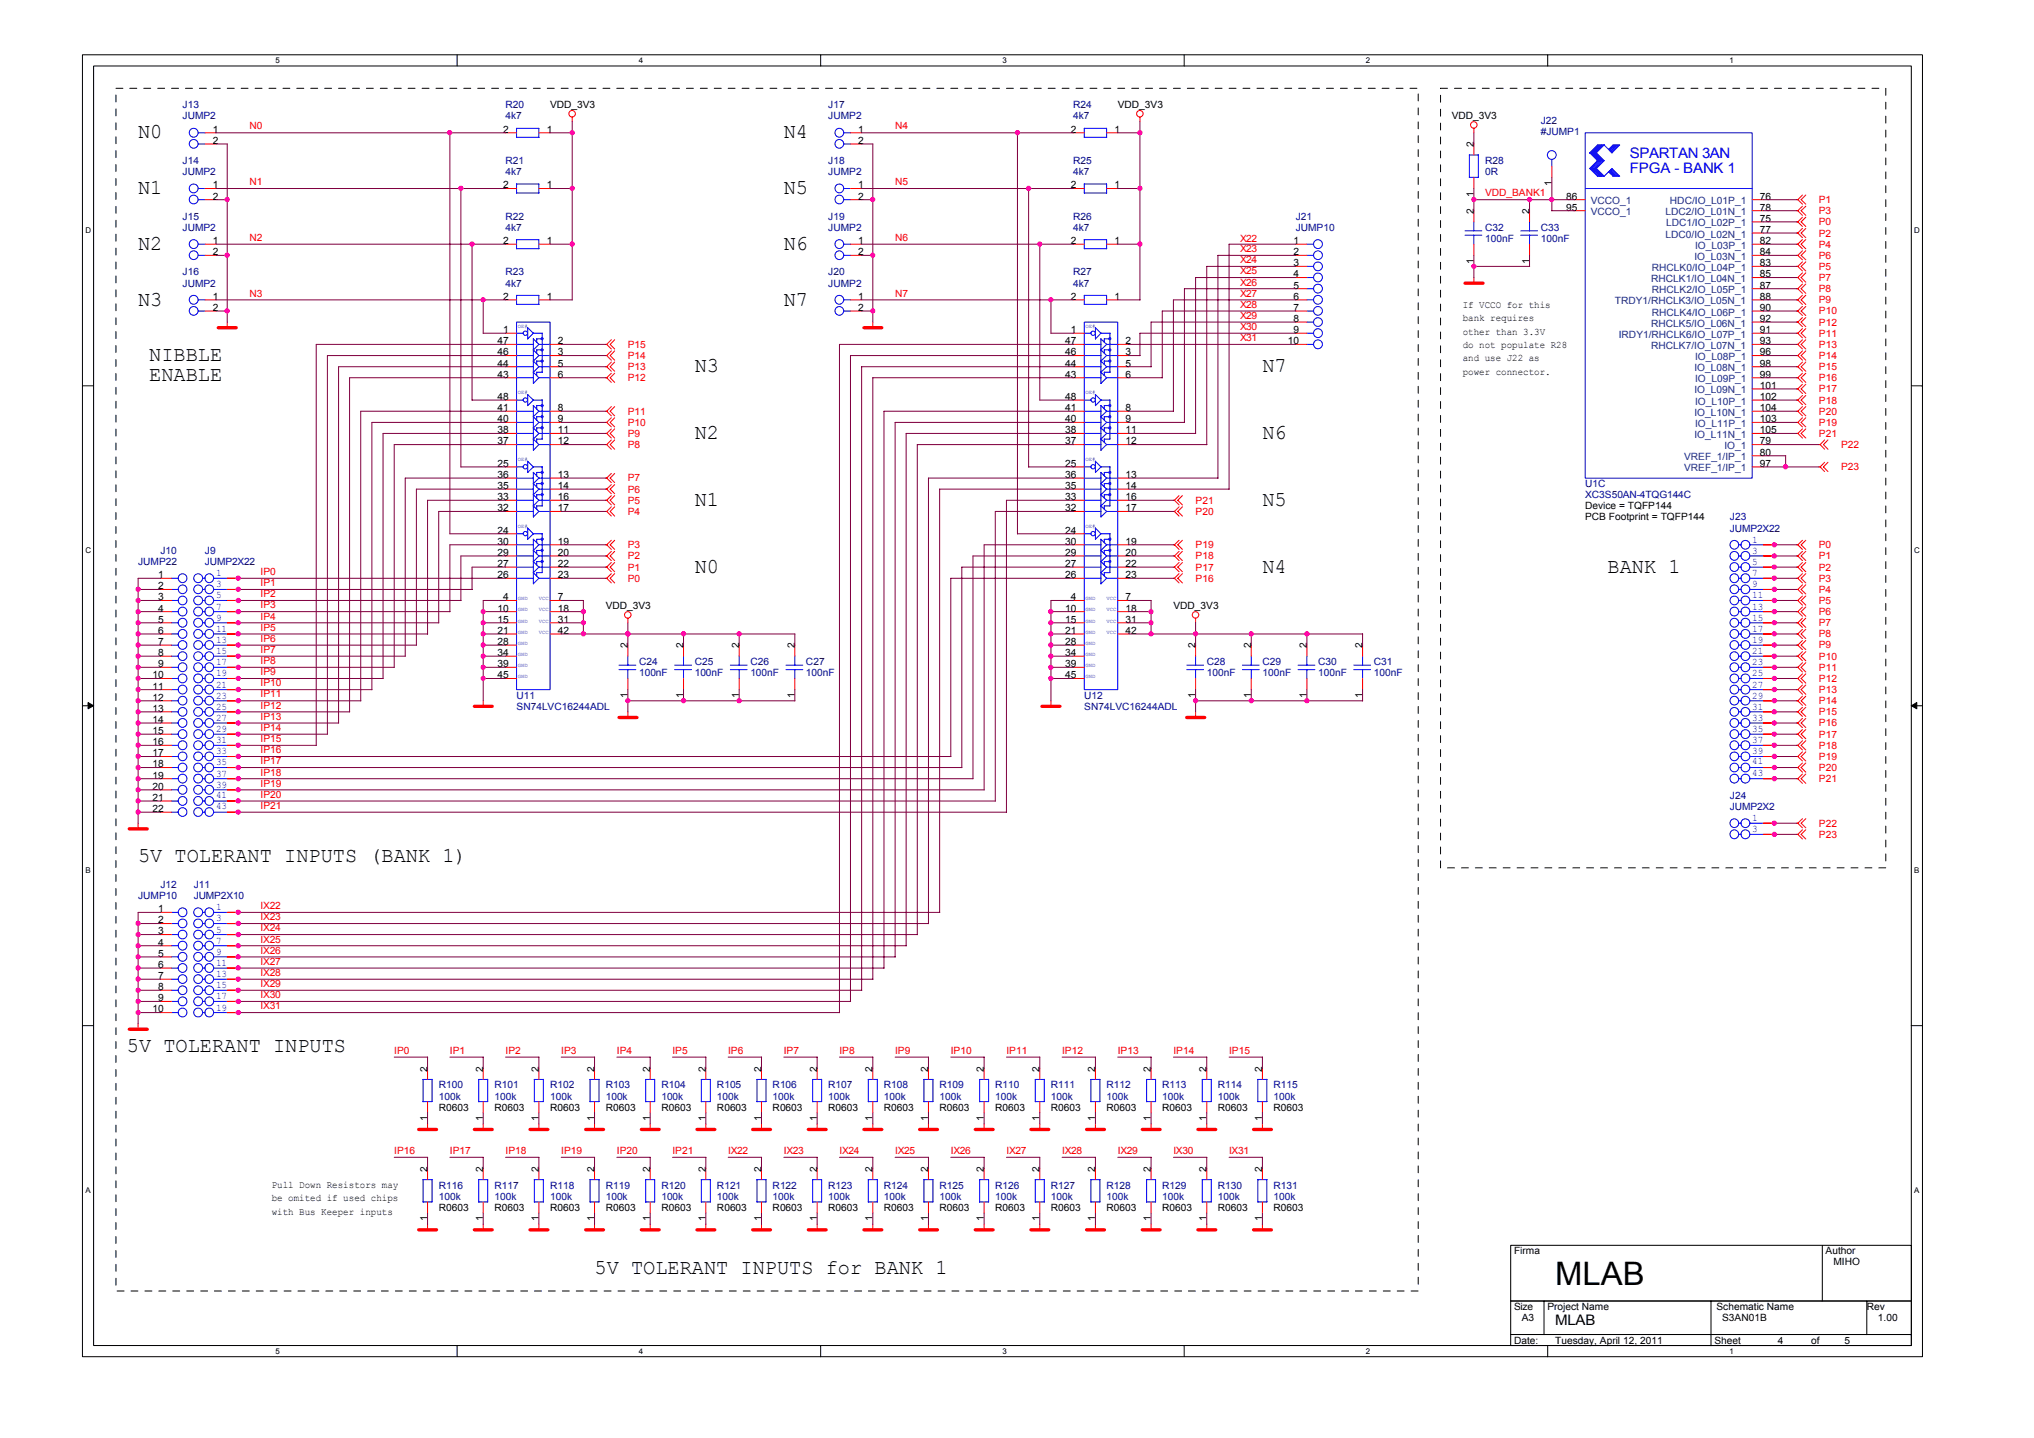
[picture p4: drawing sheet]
<svg xmlns="http://www.w3.org/2000/svg" width="297mm" height="210mm" viewBox="0 0 297 210" stroke-linecap="round" stroke-linejoin="round" font-family="sans-serif">
<defs><g id="words">
<text font-size="4.7" x="227.1" y="187.6">MLAB</text>
<g font-size="3.1">
<text x="20.2" y="20.2">N0</text>
<text x="114.5" y="20.2">N4</text>
<text x="20.2" y="28.3">N1</text>
<text x="114.5" y="28.3">N5</text>
<text x="20.2" y="36.5">N2</text>
<text x="114.5" y="36.5">N6</text>
<text x="20.2" y="44.6">N3</text>
<text x="114.5" y="44.6">N7</text>
<text x="21.8" y="52.7">NIBBLE</text>
<text x="21.8" y="55.6">ENABLE</text>
<text x="101.4" y="54.4">N3</text>
<text x="184.4" y="54.4">N7</text>
<text x="101.4" y="64.1">N2</text>
<text x="184.4" y="64.1">N6</text>
<text x="101.4" y="73.9">N1</text>
<text x="184.4" y="73.9">N5</text>
<text x="101.4" y="83.6">N0</text>
<text x="184.4" y="83.6">N4</text>
<text x="234.8" y="83.6">BANK 1</text>
<text x="20.2" y="125.9">5V TOLERANT INPUTS (BANK 1)</text>
<text x="18.5" y="153.5">5V TOLERANT INPUTS</text>
<text x="86.8" y="186">5V TOLERANT INPUTS for BANK 1</text>
</g>
<g font-size="2.1" fill="#00f">
<text x="238" y="23.1">SPARTAN 3AN</text>
<text x="238" y="25.2">FPGA - BANK 1</text>
</g>
<text font-size="2.1" x="227.1" y="193.4">MLAB</text>
<g font-size="1.5" fill="#000080">
<text x="26.7" y="15.8">J13</text>
<text x="26.7" y="17.4">JUMP2</text>
<text x="73.8" y="15.8">R20</text>
<text x="73.8" y="17.4">4k7</text>
<text x="121" y="15.8">J17</text>
<text x="121" y="17.4">JUMP2</text>
<text x="156.7" y="15.8">R24</text>
<text x="156.7" y="17.4">4k7</text>
<text x="26.7" y="23.9">J14</text>
<text x="73.8" y="23.9">R21</text>
<text x="121" y="23.9">J18</text>
<text x="156.7" y="23.9">R25</text>
<text x="216.9" y="23.9">R28</text>
<text x="225" y="18.1">J22</text>
<text x="225" y="19.7">#JUMP1</text>
<text x="26.7" y="25.6">JUMP2</text>
<text x="73.8" y="25.6">4k7</text>
<text x="121" y="25.6">JUMP2</text>
<text x="156.7" y="25.6">4k7</text>
<text x="216.9" y="25.6">0R</text>
<text x="26.7" y="32.1">J15</text>
<text x="26.7" y="33.7">JUMP2</text>
<text x="73.8" y="32.1">R22</text>
<text x="73.8" y="33.7">4k7</text>
<text x="121" y="32.1">J19</text>
<text x="121" y="33.7">JUMP2</text>
<text x="156.7" y="32.1">R26</text>
<text x="156.7" y="33.7">4k7</text>
<text x="189.2" y="32.1">J21</text>
<text x="189.2" y="33.7">JUMP10</text>
<text x="216.9" y="33.7">C32</text>
<text x="216.9" y="35.3">100nF</text>
<text x="225" y="33.7">C33</text>
<text x="225" y="35.3">100nF</text>
<text x="26.7" y="40.2">J16</text>
<text x="26.7" y="41.8">JUMP2</text>
<text x="73.8" y="40.2">R23</text>
<text x="73.8" y="41.8">4k7</text>
<text x="121" y="40.2">J20</text>
<text x="121" y="41.8">JUMP2</text>
<text x="156.7" y="40.2">R27</text>
<text x="156.7" y="41.8">4k7</text>
<text x="231.5" y="71.1">U1C</text>
<text x="231.5" y="72.7">XC3S50AN-4TQG144C</text>
<text x="252.6" y="76">J23</text>
<text x="252.6" y="77.6">JUMP2X22</text>
<text x="20.2" y="82.5">JUMP22</text>
<text x="23.4" y="80.8">J10</text>
<text x="29.9" y="80.8">J9</text>
<text x="29.9" y="82.5">JUMP2X22</text>
<text x="75.4" y="102">U11</text>
<text x="93.3" y="97.1">C24</text>
<text x="93.3" y="98.7">100nF</text>
<text x="101.4" y="97.1">C25</text>
<text x="101.4" y="98.7">100nF</text>
<text x="109.6" y="97.1">C26</text>
<text x="109.6" y="98.7">100nF</text>
<text x="117.7" y="97.1">C27</text>
<text x="117.7" y="98.7">100nF</text>
<text x="158.3" y="102">U12</text>
<text x="176.2" y="97.1">C28</text>
<text x="176.2" y="98.7">100nF</text>
<text x="184.4" y="97.1">C29</text>
<text x="184.4" y="98.7">100nF</text>
<text x="192.5" y="97.1">C30</text>
<text x="192.5" y="98.7">100nF</text>
<text x="200.6" y="97.1">C31</text>
<text x="200.6" y="98.7">100nF</text>
<text x="75.4" y="103.6">SN74LVC16244ADL</text>
<text x="158.3" y="103.6">SN74LVC16244ADL</text>
<text x="252.6" y="116.6">J24</text>
<text x="252.6" y="118.2">JUMP2X2</text>
<text x="20.2" y="131.2">JUMP10</text>
<text x="23.4" y="129.6">J12</text>
<text x="28.3" y="129.6">J11</text>
<text x="28.3" y="131.2">JUMP2X10</text>
<text x="64.1" y="158.9">R100</text>
<text x="64.1" y="160.5">100k</text>
<text x="72.2" y="158.9">R101</text>
<text x="72.2" y="160.5">100k</text>
<text x="80.3" y="158.9">R102</text>
<text x="80.3" y="160.5">100k</text>
<text x="88.5" y="158.9">R103</text>
<text x="88.5" y="160.5">100k</text>
<text x="96.6" y="158.9">R104</text>
<text x="96.6" y="160.5">100k</text>
<text x="104.7" y="158.9">R105</text>
<text x="104.7" y="160.5">100k</text>
<text x="112.8" y="158.9">R106</text>
<text x="112.8" y="160.5">100k</text>
<text x="121" y="158.9">R107</text>
<text x="121" y="160.5">100k</text>
<text x="129.1" y="158.9">R108</text>
<text x="129.1" y="160.5">100k</text>
<text x="137.2" y="158.9">R109</text>
<text x="137.2" y="160.5">100k</text>
<text x="145.3" y="158.9">R110</text>
<text x="145.3" y="160.5">100k</text>
<text x="153.5" y="158.9">R111</text>
<text x="153.5" y="160.5">100k</text>
<text x="161.6" y="158.9">R112</text>
<text x="161.6" y="160.5">100k</text>
<text x="169.7" y="158.9">R113</text>
<text x="169.7" y="160.5">100k</text>
<text x="177.9" y="158.9">R114</text>
<text x="177.9" y="160.5">100k</text>
<text x="186" y="158.9">R115</text>
<text x="186" y="160.5">100k</text>
<text x="64.1" y="173.5">R116</text>
<text x="72.2" y="173.5">R117</text>
<text x="80.3" y="173.5">R118</text>
<text x="88.5" y="173.5">R119</text>
<text x="96.6" y="173.5">R120</text>
<text x="104.7" y="173.5">R121</text>
<text x="112.8" y="173.5">R122</text>
<text x="121" y="173.5">R123</text>
<text x="129.1" y="173.5">R124</text>
<text x="137.2" y="173.5">R125</text>
<text x="145.3" y="173.5">R126</text>
<text x="153.5" y="173.5">R127</text>
<text x="161.6" y="173.5">R128</text>
<text x="169.7" y="173.5">R129</text>
<text x="177.9" y="173.5">R130</text>
<text x="186" y="173.5">R131</text>
<text x="64.1" y="175.1">100k</text>
<text x="72.2" y="175.1">100k</text>
<text x="80.3" y="175.1">100k</text>
<text x="88.5" y="175.1">100k</text>
<text x="96.6" y="175.1">100k</text>
<text x="104.7" y="175.1">100k</text>
<text x="112.8" y="175.1">100k</text>
<text x="121" y="175.1">100k</text>
<text x="129.1" y="175.1">100k</text>
<text x="137.2" y="175.1">100k</text>
<text x="145.3" y="175.1">100k</text>
<text x="153.5" y="175.1">100k</text>
<text x="161.6" y="175.1">100k</text>
<text x="169.7" y="175.1">100k</text>
<text x="177.9" y="175.1">100k</text>
<text x="186" y="175.1">100k</text>
</g>
<g font-size="1.5">
<text x="80.3" y="15.8">VDD_3V3</text>
<text x="163.2" y="15.8">VDD_3V3</text>
<text x="212" y="17.4">VDD_3V3</text>
<text x="31.1" y="19.4">1</text>
<text x="31.1" y="21">2</text>
<text x="73.5" y="19.4">2</text>
<text x="79.8" y="19.4">1</text>
<text x="125.3" y="19.4">1</text>
<text x="125.3" y="21">2</text>
<text x="156.4" y="19.4">2</text>
<text x="162.7" y="19.4">1</text>
<text x="215.2" y="21.5" transform="rotate(-90 215.2 21.5)">2</text>
<text x="31.1" y="27.5">1</text>
<text x="31.1" y="29.1">2</text>
<text x="73.5" y="27.5">2</text>
<text x="79.8" y="27.5">1</text>
<text x="125.3" y="27.5">1</text>
<text x="125.3" y="29.1">2</text>
<text x="156.4" y="27.5">2</text>
<text x="162.7" y="27.5">1</text>
<text x="215.2" y="28.7" transform="rotate(-90 215.2 28.7)">1</text>
<text x="226.6" y="27.1" transform="rotate(-90 226.6 27.1)">1</text>
<text x="228.7" y="29.1">86</text>
<text x="257" y="29.1">76</text>
<text x="31.1" y="35.6">1</text>
<text x="73.5" y="35.6">2</text>
<text x="79.8" y="35.6">1</text>
<text x="125.3" y="35.6">1</text>
<text x="156.4" y="35.6">2</text>
<text x="162.7" y="35.6">1</text>
<text x="188.9" y="35.6">1</text>
<text x="215.2" y="31.2" transform="rotate(-90 215.2 31.2)">2</text>
<text x="223.3" y="31.2" transform="rotate(-90 223.3 31.2)">2</text>
<text x="228.7" y="30.7">95</text>
<text x="257" y="30.7">78</text>
<text x="257" y="32.4">75</text>
<text x="257" y="34">77</text>
<text x="257" y="35.6">82</text>
<text x="31.1" y="37.3">2</text>
<text x="125.3" y="37.3">2</text>
<text x="188.9" y="37.3">2</text>
<text x="188.9" y="38.9">3</text>
<text x="188.9" y="40.5">4</text>
<text x="215.2" y="38.5" transform="rotate(-90 215.2 38.5)">1</text>
<text x="223.3" y="38.5" transform="rotate(-90 223.3 38.5)">1</text>
<text x="257" y="37.3">84</text>
<text x="257" y="38.9">83</text>
<text x="257" y="40.5">85</text>
<text x="31.1" y="43.8">1</text>
<text x="31.1" y="45.4">2</text>
<text x="73.5" y="43.8">2</text>
<text x="79.8" y="43.8">1</text>
<text x="125.3" y="43.8">1</text>
<text x="125.3" y="45.4">2</text>
<text x="156.4" y="43.8">2</text>
<text x="162.7" y="43.8">1</text>
<text x="188.9" y="42.1">5</text>
<text x="188.9" y="43.8">6</text>
<text x="188.9" y="45.4">7</text>
<text x="188.9" y="47">8</text>
<text x="213.6" y="44.9">If VCCO for this</text>
<text x="213.6" y="46.9">bank requires</text>
<text x="257" y="42.1">87</text>
<text x="257" y="43.8">88</text>
<text x="257" y="45.4">90</text>
<text x="257" y="47">92</text>
<text x="72.6" y="53.5">44</text>
<text x="72.6" y="51.9">46</text>
<text x="72.6" y="50.2">47</text>
<text x="73.5" y="48.6">1</text>
<text x="81.5" y="50.2">2</text>
<text x="81.5" y="51.9">3</text>
<text x="81.5" y="53.5">5</text>
<text x="155.6" y="53.5">44</text>
<text x="155.6" y="51.9">46</text>
<text x="155.6" y="50.2">47</text>
<text x="156.4" y="48.6">1</text>
<text x="164.4" y="50.2">2</text>
<text x="164.4" y="51.9">3</text>
<text x="164.4" y="53.5">5</text>
<text x="188.1" y="50.2">10</text>
<text x="188.9" y="48.6">9</text>
<text x="213.6" y="48.8">other than 3.3V</text>
<text x="213.6" y="50.8">do not populate R28</text>
<text x="213.6" y="52.7">and use J22 as</text>
<text x="257" y="48.6">91</text>
<text x="257" y="50.2">93</text>
<text x="257" y="51.9">96</text>
<text x="257" y="53.5">98</text>
<text x="72.6" y="55.1">43</text>
<text x="72.6" y="58.4">48</text>
<text x="81.5" y="55.1">6</text>
<text x="155.6" y="55.1">43</text>
<text x="155.6" y="58.4">48</text>
<text x="164.4" y="55.1">6</text>
<text x="213.6" y="54.7">power connector.</text>
<text x="257" y="55.1">99</text>
<text x="257" y="56.7">101</text>
<text x="257" y="58.4">102</text>
<text x="72.6" y="64.9">37</text>
<text x="72.6" y="63.2">38</text>
<text x="72.6" y="61.6">40</text>
<text x="72.6" y="60">41</text>
<text x="81.5" y="60">8</text>
<text x="81.5" y="61.6">9</text>
<text x="81.5" y="63.2">11</text>
<text x="81.5" y="64.9">12</text>
<text x="155.6" y="64.9">37</text>
<text x="155.6" y="63.2">38</text>
<text x="155.6" y="61.6">40</text>
<text x="155.6" y="60">41</text>
<text x="164.4" y="60">8</text>
<text x="164.4" y="61.6">9</text>
<text x="164.4" y="63.2">11</text>
<text x="164.4" y="64.9">12</text>
<text x="257" y="60">104</text>
<text x="257" y="61.6">103</text>
<text x="257" y="63.2">105</text>
<text x="257" y="64.9">79</text>
<text x="72.6" y="68.1">25</text>
<text x="72.6" y="71.4">35</text>
<text x="72.6" y="69.8">36</text>
<text x="81.5" y="69.8">13</text>
<text x="81.5" y="71.4">14</text>
<text x="155.6" y="68.1">25</text>
<text x="155.6" y="71.4">35</text>
<text x="155.6" y="69.8">36</text>
<text x="164.4" y="69.8">13</text>
<text x="164.4" y="71.4">14</text>
<text x="257" y="66.5">80</text>
<text x="257" y="68.1">97</text>
<text x="72.6" y="77.9">24</text>
<text x="72.6" y="74.6">32</text>
<text x="72.6" y="73">33</text>
<text x="81.5" y="73">16</text>
<text x="81.5" y="74.6">17</text>
<text x="155.6" y="77.9">24</text>
<text x="155.6" y="74.6">32</text>
<text x="155.6" y="73">33</text>
<text x="164.4" y="73">16</text>
<text x="164.4" y="74.6">17</text>
<text x="231.5" y="74.3">Device = TQFP144</text>
<text x="231.5" y="76">PCB Footprint = TQFP144</text>
<text x="72.6" y="82.8">27</text>
<text x="72.6" y="81.1">29</text>
<text x="72.6" y="79.5">30</text>
<text x="81.5" y="79.5">19</text>
<text x="81.5" y="81.1">20</text>
<text x="81.5" y="82.8">22</text>
<text x="155.6" y="82.8">27</text>
<text x="155.6" y="81.1">29</text>
<text x="155.6" y="79.5">30</text>
<text x="164.4" y="79.5">19</text>
<text x="164.4" y="81.1">20</text>
<text x="164.4" y="82.8">22</text>
<text x="23.1" y="84.4">1</text>
<text x="23.1" y="86">2</text>
<text x="23.1" y="87.6">3</text>
<text x="23.1" y="89.3">4</text>
<text x="72.6" y="89.3">10</text>
<text x="72.6" y="84.4">26</text>
<text x="73.5" y="87.6">4</text>
<text x="81.5" y="87.6">7</text>
<text x="81.5" y="89.3">18</text>
<text x="81.5" y="84.4">23</text>
<text x="88.5" y="89">VDD_3V3</text>
<text x="155.6" y="89.3">10</text>
<text x="155.6" y="84.4">26</text>
<text x="156.4" y="87.6">4</text>
<text x="164.4" y="87.6">7</text>
<text x="164.4" y="89.3">18</text>
<text x="164.4" y="84.4">23</text>
<text x="171.4" y="89">VDD_3V3</text>
<text x="23.1" y="90.9">5</text>
<text x="23.1" y="92.5">6</text>
<text x="23.1" y="94.1">7</text>
<text x="23.1" y="95.8">8</text>
<text x="72.6" y="90.9">15</text>
<text x="72.6" y="92.5">21</text>
<text x="72.6" y="94.1">28</text>
<text x="72.6" y="95.8">34</text>
<text x="81.5" y="90.9">31</text>
<text x="81.5" y="92.5">42</text>
<text x="91.7" y="94.6" transform="rotate(-90 91.7 94.6)">2</text>
<text x="99.8" y="94.6" transform="rotate(-90 99.8 94.6)">2</text>
<text x="107.9" y="94.6" transform="rotate(-90 107.9 94.6)">2</text>
<text x="116.1" y="94.6" transform="rotate(-90 116.1 94.6)">2</text>
<text x="155.6" y="90.9">15</text>
<text x="155.6" y="92.5">21</text>
<text x="155.6" y="94.1">28</text>
<text x="155.6" y="95.8">34</text>
<text x="164.4" y="90.9">31</text>
<text x="164.4" y="92.5">42</text>
<text x="174.6" y="94.6" transform="rotate(-90 174.6 94.6)">2</text>
<text x="182.7" y="94.6" transform="rotate(-90 182.7 94.6)">2</text>
<text x="190.8" y="94.6" transform="rotate(-90 190.8 94.6)">2</text>
<text x="199" y="94.6" transform="rotate(-90 199 94.6)">2</text>
<text x="22.3" y="99">10</text>
<text x="22.3" y="100.6">11</text>
<text x="23.1" y="97.4">9</text>
<text x="72.6" y="97.4">39</text>
<text x="72.6" y="99">45</text>
<text x="91.7" y="101.9" transform="rotate(-90 91.7 101.9)">1</text>
<text x="99.8" y="101.9" transform="rotate(-90 99.8 101.9)">1</text>
<text x="107.9" y="101.9" transform="rotate(-90 107.9 101.9)">1</text>
<text x="116.1" y="101.9" transform="rotate(-90 116.1 101.9)">1</text>
<text x="155.6" y="97.4">39</text>
<text x="155.6" y="99">45</text>
<text x="174.6" y="101.9" transform="rotate(-90 174.6 101.9)">1</text>
<text x="182.7" y="101.9" transform="rotate(-90 182.7 101.9)">1</text>
<text x="190.8" y="101.9" transform="rotate(-90 190.8 101.9)">1</text>
<text x="199" y="101.9" transform="rotate(-90 199 101.9)">1</text>
<text x="22.3" y="102.3">12</text>
<text x="22.3" y="103.9">13</text>
<text x="22.3" y="105.5">14</text>
<text x="22.3" y="107.1">15</text>
<text x="22.3" y="108.8">16</text>
<text x="22.3" y="110.4">17</text>
<text x="22.3" y="112">18</text>
<text x="22.3" y="113.6">19</text>
<text x="22.3" y="115.3">20</text>
<text x="22.3" y="116.9">21</text>
<text x="22.3" y="118.5">22</text>
<text x="23.1" y="133.2">1</text>
<text x="23.1" y="134.8">2</text>
<text x="23.1" y="136.4">3</text>
<text x="23.1" y="138">4</text>
<text x="23.1" y="139.7">5</text>
<text x="23.1" y="141.3">6</text>
<text x="23.1" y="142.9">7</text>
<text x="22.3" y="147.8">10</text>
<text x="23.1" y="144.5">8</text>
<text x="23.1" y="146.2">9</text>
<text x="62.4" y="156.4" transform="rotate(-90 62.4 156.4)">2</text>
<text x="70.5" y="156.4" transform="rotate(-90 70.5 156.4)">2</text>
<text x="78.7" y="156.4" transform="rotate(-90 78.7 156.4)">2</text>
<text x="86.8" y="156.4" transform="rotate(-90 86.8 156.4)">2</text>
<text x="94.9" y="156.4" transform="rotate(-90 94.9 156.4)">2</text>
<text x="103.1" y="156.4" transform="rotate(-90 103.1 156.4)">2</text>
<text x="111.2" y="156.4" transform="rotate(-90 111.2 156.4)">2</text>
<text x="119.3" y="156.4" transform="rotate(-90 119.3 156.4)">2</text>
<text x="127.4" y="156.4" transform="rotate(-90 127.4 156.4)">2</text>
<text x="135.6" y="156.4" transform="rotate(-90 135.6 156.4)">2</text>
<text x="143.7" y="156.4" transform="rotate(-90 143.7 156.4)">2</text>
<text x="151.8" y="156.4" transform="rotate(-90 151.8 156.4)">2</text>
<text x="160" y="156.4" transform="rotate(-90 160 156.4)">2</text>
<text x="168.1" y="156.4" transform="rotate(-90 168.1 156.4)">2</text>
<text x="176.2" y="156.4" transform="rotate(-90 176.2 156.4)">2</text>
<text x="184.3" y="156.4" transform="rotate(-90 184.3 156.4)">2</text>
<text x="62.4" y="163.6" transform="rotate(-90 62.4 163.6)">1</text>
<text x="64.1" y="162.1">R0603</text>
<text x="70.5" y="163.6" transform="rotate(-90 70.5 163.6)">1</text>
<text x="72.2" y="162.1">R0603</text>
<text x="78.7" y="163.6" transform="rotate(-90 78.7 163.6)">1</text>
<text x="80.3" y="162.1">R0603</text>
<text x="86.8" y="163.6" transform="rotate(-90 86.8 163.6)">1</text>
<text x="88.5" y="162.1">R0603</text>
<text x="94.9" y="163.6" transform="rotate(-90 94.9 163.6)">1</text>
<text x="96.6" y="162.1">R0603</text>
<text x="103.1" y="163.6" transform="rotate(-90 103.1 163.6)">1</text>
<text x="104.7" y="162.1">R0603</text>
<text x="111.2" y="163.6" transform="rotate(-90 111.2 163.6)">1</text>
<text x="112.8" y="162.1">R0603</text>
<text x="119.3" y="163.6" transform="rotate(-90 119.3 163.6)">1</text>
<text x="121" y="162.1">R0603</text>
<text x="127.4" y="163.6" transform="rotate(-90 127.4 163.6)">1</text>
<text x="129.1" y="162.1">R0603</text>
<text x="135.6" y="163.6" transform="rotate(-90 135.6 163.6)">1</text>
<text x="137.2" y="162.1">R0603</text>
<text x="143.7" y="163.6" transform="rotate(-90 143.7 163.6)">1</text>
<text x="145.3" y="162.1">R0603</text>
<text x="151.8" y="163.6" transform="rotate(-90 151.8 163.6)">1</text>
<text x="153.5" y="162.1">R0603</text>
<text x="160" y="163.6" transform="rotate(-90 160 163.6)">1</text>
<text x="161.6" y="162.1">R0603</text>
<text x="168.1" y="163.6" transform="rotate(-90 168.1 163.6)">1</text>
<text x="169.7" y="162.1">R0603</text>
<text x="176.2" y="163.6" transform="rotate(-90 176.2 163.6)">1</text>
<text x="177.9" y="162.1">R0603</text>
<text x="184.3" y="163.6" transform="rotate(-90 184.3 163.6)">1</text>
<text x="186" y="162.1">R0603</text>
<text x="39.7" y="173.4">Pull Down Resistors may</text>
<text x="62.4" y="171" transform="rotate(-90 62.4 171)">2</text>
<text x="70.5" y="171" transform="rotate(-90 70.5 171)">2</text>
<text x="78.7" y="171" transform="rotate(-90 78.7 171)">2</text>
<text x="86.8" y="171" transform="rotate(-90 86.8 171)">2</text>
<text x="94.9" y="171" transform="rotate(-90 94.9 171)">2</text>
<text x="103.1" y="171" transform="rotate(-90 103.1 171)">2</text>
<text x="111.2" y="171" transform="rotate(-90 111.2 171)">2</text>
<text x="119.3" y="171" transform="rotate(-90 119.3 171)">2</text>
<text x="127.4" y="171" transform="rotate(-90 127.4 171)">2</text>
<text x="135.6" y="171" transform="rotate(-90 135.6 171)">2</text>
<text x="143.7" y="171" transform="rotate(-90 143.7 171)">2</text>
<text x="151.8" y="171" transform="rotate(-90 151.8 171)">2</text>
<text x="160" y="171" transform="rotate(-90 160 171)">2</text>
<text x="168.1" y="171" transform="rotate(-90 168.1 171)">2</text>
<text x="176.2" y="171" transform="rotate(-90 176.2 171)">2</text>
<text x="184.3" y="171" transform="rotate(-90 184.3 171)">2</text>
<text x="39.7" y="175.3">be omited if used chips</text>
<text x="39.7" y="177.3">with Bus Keeper inputs</text>
<text x="62.4" y="178.3" transform="rotate(-90 62.4 178.3)">1</text>
<text x="64.1" y="176.8">R0603</text>
<text x="70.5" y="178.3" transform="rotate(-90 70.5 178.3)">1</text>
<text x="72.2" y="176.8">R0603</text>
<text x="78.7" y="178.3" transform="rotate(-90 78.7 178.3)">1</text>
<text x="80.3" y="176.8">R0603</text>
<text x="86.8" y="178.3" transform="rotate(-90 86.8 178.3)">1</text>
<text x="88.5" y="176.8">R0603</text>
<text x="94.9" y="178.3" transform="rotate(-90 94.9 178.3)">1</text>
<text x="96.6" y="176.8">R0603</text>
<text x="103.1" y="178.3" transform="rotate(-90 103.1 178.3)">1</text>
<text x="104.7" y="176.8">R0603</text>
<text x="111.2" y="178.3" transform="rotate(-90 111.2 178.3)">1</text>
<text x="112.8" y="176.8">R0603</text>
<text x="119.3" y="178.3" transform="rotate(-90 119.3 178.3)">1</text>
<text x="121" y="176.8">R0603</text>
<text x="127.4" y="178.3" transform="rotate(-90 127.4 178.3)">1</text>
<text x="129.1" y="176.8">R0603</text>
<text x="135.6" y="178.3" transform="rotate(-90 135.6 178.3)">1</text>
<text x="137.2" y="176.8">R0603</text>
<text x="143.7" y="178.3" transform="rotate(-90 143.7 178.3)">1</text>
<text x="145.3" y="176.8">R0603</text>
<text x="151.8" y="178.3" transform="rotate(-90 151.8 178.3)">1</text>
<text x="153.5" y="176.8">R0603</text>
<text x="160" y="178.3" transform="rotate(-90 160 178.3)">1</text>
<text x="161.6" y="176.8">R0603</text>
<text x="168.1" y="178.3" transform="rotate(-90 168.1 178.3)">1</text>
<text x="169.7" y="176.8">R0603</text>
<text x="176.2" y="178.3" transform="rotate(-90 176.2 178.3)">1</text>
<text x="177.9" y="176.8">R0603</text>
<text x="184.3" y="178.3" transform="rotate(-90 184.3 178.3)">1</text>
<text x="186" y="176.8">R0603</text>
<text x="221.1" y="183.1">Firma</text>
<text x="266.6" y="183.1">Author</text>
<text x="267.8" y="184.7">MIHO</text>
<text x="221.1" y="191.2">Size</text>
<text x="226" y="191.2">Project Name</text>
<text x="250.7" y="191.2">Schematic Name</text>
<text x="272.6" y="191.2">Rev</text>
<text x="221.1" y="196.1">Date:</text>
<text x="222.2" y="192.8">A3</text>
<text x="227.1" y="196.1">Tuesday, April 12, 2011</text>
<text x="250.4" y="196.1">Sheet</text>
<text x="251.5" y="192.8">S3AN01B</text>
<text x="259.6" y="196.1">4</text>
<text x="264.5" y="196.1">of</text>
<text x="269.4" y="196.1">5</text>
<text x="274.3" y="192.8">1.00</text>
</g>
<g font-size="1.5" fill="#f00">
<text x="36.4" y="18.9">N0</text>
<text x="130.7" y="18.9">N4</text>
<text x="36.4" y="27">N1</text>
<text x="130.7" y="27">N5</text>
<text x="216.9" y="28.7">VDD_BANK1</text>
<text x="265.6" y="29.6">P1</text>
<text x="36.4" y="35.2">N2</text>
<text x="130.7" y="35.2">N6</text>
<text x="181.1" y="35.3">X22</text>
<text x="265.6" y="31.3">P3</text>
<text x="265.6" y="32.9">P0</text>
<text x="265.6" y="34.5">P2</text>
<text x="181.1" y="41.7">X26</text>
<text x="181.1" y="40">X25</text>
<text x="181.1" y="38.4">X24</text>
<text x="181.1" y="36.8">X23</text>
<text x="265.6" y="36.1">P4</text>
<text x="265.6" y="39.4">P5</text>
<text x="265.6" y="41">P7</text>
<text x="265.6" y="37.8">P6</text>
<text x="36.4" y="43.3">N3</text>
<text x="130.7" y="43.3">N7</text>
<text x="181.1" y="46.5">X29</text>
<text x="181.1" y="44.9">X28</text>
<text x="181.1" y="43.3">X27</text>
<text x="265.6" y="44.3">P9</text>
<text x="265.6" y="45.9">P10</text>
<text x="265.6" y="42.7">P8</text>
<text x="265.6" y="47.5">P12</text>
<text x="91.7" y="52.4">P14</text>
<text x="91.7" y="50.8">P15</text>
<text x="181.1" y="49.8">X31</text>
<text x="181.1" y="48.2">X30</text>
<text x="265.6" y="50.8">P13</text>
<text x="265.6" y="52.4">P14</text>
<text x="265.6" y="49.1">P11</text>
<text x="91.7" y="54">P13</text>
<text x="91.7" y="55.6">P12</text>
<text x="265.6" y="58.9">P18</text>
<text x="265.6" y="57.3">P17</text>
<text x="265.6" y="54">P15</text>
<text x="265.6" y="55.6">P16</text>
<text x="91.7" y="62.1">P10</text>
<text x="91.7" y="65.4">P8</text>
<text x="91.7" y="63.8">P9</text>
<text x="91.7" y="60.5">P11</text>
<text x="265.6" y="63.8">P21</text>
<text x="265.6" y="60.5">P20</text>
<text x="265.6" y="62.1">P19</text>
<text x="268.9" y="65.4">P22</text>
<text x="91.7" y="71.9">P6</text>
<text x="91.7" y="70.3">P7</text>
<text x="268.9" y="68.6">P23</text>
<text x="91.7" y="73.5">P5</text>
<text x="91.7" y="75.2">P4</text>
<text x="174.6" y="73.5">P21</text>
<text x="174.6" y="75.2">P20</text>
<text x="38.1" y="83.9">IP0</text>
<text x="91.7" y="81.7">P2</text>
<text x="91.7" y="80">P3</text>
<text x="91.7" y="83.3">P1</text>
<text x="174.6" y="81.7">P18</text>
<text x="174.6" y="80">P19</text>
<text x="174.6" y="83.3">P17</text>
<text x="265.6" y="80">P0</text>
<text x="265.6" y="83.3">P2</text>
<text x="265.6" y="81.7">P1</text>
<text x="38.1" y="85.6">IP1</text>
<text x="38.1" y="88.8">IP3</text>
<text x="38.1" y="87.2">IP2</text>
<text x="91.7" y="84.9">P0</text>
<text x="174.6" y="84.9">P16</text>
<text x="265.6" y="88.2">P5</text>
<text x="265.6" y="84.9">P3</text>
<text x="265.6" y="86.5">P4</text>
<text x="265.6" y="89.8">P6</text>
<text x="38.1" y="92.1">IP5</text>
<text x="38.1" y="93.7">IP6</text>
<text x="38.1" y="90.4">IP4</text>
<text x="38.1" y="95.3">IP7</text>
<text x="265.6" y="94.7">P9</text>
<text x="265.6" y="93">P8</text>
<text x="265.6" y="91.4">P7</text>
<text x="38.1" y="101.8">IP11</text>
<text x="38.1" y="100.2">IP10</text>
<text x="38.1" y="98.6">IP9</text>
<text x="38.1" y="96.9">IP8</text>
<text x="265.6" y="96.3">P10</text>
<text x="265.6" y="97.9">P11</text>
<text x="265.6" y="99.5">P12</text>
<text x="265.6" y="101.2">P13</text>
<text x="38.1" y="103.4">IP12</text>
<text x="38.1" y="106.7">IP14</text>
<text x="38.1" y="105.1">IP13</text>
<text x="265.6" y="104.4">P15</text>
<text x="265.6" y="102.8">P14</text>
<text x="265.6" y="107.7">P17</text>
<text x="265.6" y="106">P16</text>
<text x="38.1" y="108.3">IP15</text>
<text x="38.1" y="109.9">IP16</text>
<text x="38.1" y="113.2">IP18</text>
<text x="38.1" y="111.6">IP17</text>
<text x="265.6" y="112.5">P20</text>
<text x="265.6" y="109.3">P18</text>
<text x="265.6" y="110.9">P19</text>
<text x="38.1" y="118.1">IP21</text>
<text x="38.1" y="116.4">IP20</text>
<text x="38.1" y="114.8">IP19</text>
<text x="265.6" y="114.2">P21</text>
<text x="265.6" y="120.7">P22</text>
<text x="265.6" y="122.3">P23</text>
<text x="38.1" y="132.7">IX22</text>
<text x="38.1" y="134.3">IX23</text>
<text x="38.1" y="136">IX24</text>
<text x="38.1" y="137.6">IX25</text>
<text x="38.1" y="139.2">IX26</text>
<text x="38.1" y="140.8">IX27</text>
<text x="38.1" y="142.5">IX28</text>
<text x="38.1" y="144.1">IX29</text>
<text x="38.1" y="145.7">IX30</text>
<text x="38.1" y="147.3">IX31</text>
<text x="57.6" y="153.8">IP0</text>
<text x="65.7" y="153.8">IP1</text>
<text x="73.8" y="153.8">IP2</text>
<text x="82" y="153.8">IP3</text>
<text x="90.1" y="153.8">IP4</text>
<text x="98.2" y="153.8">IP5</text>
<text x="106.3" y="153.8">IP6</text>
<text x="114.5" y="153.8">IP7</text>
<text x="122.6" y="153.8">IP8</text>
<text x="130.7" y="153.8">IP9</text>
<text x="138.8" y="153.8">IP10</text>
<text x="147" y="153.8">IP11</text>
<text x="155.1" y="153.8">IP12</text>
<text x="163.2" y="153.8">IP13</text>
<text x="171.4" y="153.8">IP14</text>
<text x="179.5" y="153.8">IP15</text>
<text x="57.6" y="168.5">IP16</text>
<text x="65.7" y="168.5">IP17</text>
<text x="73.8" y="168.5">IP18</text>
<text x="82" y="168.5">IP19</text>
<text x="90.1" y="168.5">IP20</text>
<text x="98.2" y="168.5">IP21</text>
<text x="106.3" y="168.5">IX22</text>
<text x="114.5" y="168.5">IX23</text>
<text x="122.6" y="168.5">IX24</text>
<text x="130.7" y="168.5">IX25</text>
<text x="138.8" y="168.5">IX26</text>
<text x="147" y="168.5">IX27</text>
<text x="155.1" y="168.5">IX28</text>
<text x="163.2" y="168.5">IX29</text>
<text x="171.4" y="168.5">IX30</text>
<text x="179.5" y="168.5">IX31</text>
</g>
<g font-size="1.5" fill="#004080">
<text x="232.3" y="29.8">VCCO_1</text>
<text x="243.9" y="29.8">HDC/IO_L01P_1</text>
<text x="232.3" y="31.4">VCCO_1</text>
<text x="243.2" y="31.4">LDC2/IO_L01N_1</text>
<text x="243.2" y="34.7">LDC0/IO_L02N_1</text>
<text x="243.3" y="33">LDC1/IO_L02P_1</text>
<text x="241.1" y="41.2">RHCLK1/IO_L04N_1</text>
<text x="241.2" y="39.5">RHCLK0/IO_L04P_1</text>
<text x="247.5" y="37.9">IO_L03N_1</text>
<text x="247.5" y="36.3">IO_L03P_1</text>
<text x="235.8" y="44.4">TRDY1/RHCLK3/IO_L05N_1</text>
<text x="241.1" y="47.7">RHCLK5/IO_L06N_1</text>
<text x="241.2" y="42.8">RHCLK2/IO_L05P_1</text>
<text x="241.2" y="46.1">RHCLK4/IO_L06P_1</text>
<text x="236.4" y="49.3">IRDY1/RHCLK6/IO_L07P_1</text>
<text x="241.1" y="50.9">RHCLK7/IO_L07N_1</text>
<text x="247.5" y="52.6">IO_L08P_1</text>
<text x="247.5" y="54.2">IO_L08N_1</text>
<text x="247.5" y="57.4">IO_L09N_1</text>
<text x="247.5" y="55.8">IO_L09P_1</text>
<text x="247.5" y="59.1">IO_L10P_1</text>
<text x="247.5" y="60.7">IO_L10N_1</text>
<text x="247.5" y="63.9">IO_L11N_1</text>
<text x="247.5" y="62.3">IO_L11P_1</text>
<text x="251.8" y="65.6">IO_1</text>
<text x="246" y="67.2">VREF_1/IP_1</text>
<text x="246" y="68.8">VREF_1/IP_1</text>
</g>
<g font-size="1.5" fill="#00f">
<text x="255.9" y="79.2">1</text>
<text x="255.9" y="80.9">3</text>
<text x="255.9" y="82.5">5</text>
<text x="31.6" y="84.1">1</text>
<text x="31.6" y="85.7">3</text>
<text x="31.6" y="87.4">5</text>
<text x="31.6" y="89">7</text>
<text x="255.9" y="84.1">7</text>
<text x="255.9" y="85.7">9</text>
<text x="255.9" y="87.4">11</text>
<text x="255.9" y="89">13</text>
<text x="31.6" y="90.6">9</text>
<text x="31.6" y="92.2">11</text>
<text x="31.6" y="93.9">13</text>
<text x="31.6" y="95.5">15</text>
<text x="255.9" y="90.6">15</text>
<text x="255.9" y="92.2">17</text>
<text x="255.9" y="93.9">19</text>
<text x="255.9" y="95.5">21</text>
<text x="31.6" y="97.1">17</text>
<text x="31.6" y="98.7">19</text>
<text x="31.6" y="100.4">21</text>
<text x="31.6" y="102">23</text>
<text x="255.9" y="102">29</text>
<text x="255.9" y="100.4">27</text>
<text x="255.9" y="98.7">25</text>
<text x="255.9" y="97.1">23</text>
<text x="31.6" y="106.9">29</text>
<text x="31.6" y="105.2">27</text>
<text x="31.6" y="103.6">25</text>
<text x="255.9" y="106.9">35</text>
<text x="255.9" y="105.2">33</text>
<text x="255.9" y="103.6">31</text>
<text x="31.6" y="113.4">37</text>
<text x="31.6" y="111.7">35</text>
<text x="31.6" y="110.1">33</text>
<text x="31.6" y="108.5">31</text>
<text x="255.9" y="110.1">39</text>
<text x="255.9" y="108.5">37</text>
<text x="255.9" y="111.6">41</text>
<text x="255.9" y="113.2">43</text>
<text x="31.6" y="115">39</text>
<text x="31.6" y="116.5">41</text>
<text x="31.6" y="118.1">43</text>
<text x="255.9" y="119.9">1</text>
<text x="255.9" y="121.5">3</text>
<text x="31.6" y="132.9">1</text>
<text x="31.6" y="134.5">3</text>
<text x="31.6" y="136.1">5</text>
<text x="31.6" y="137.8">7</text>
<text x="31.6" y="139.4">9</text>
<text x="31.6" y="141">11</text>
<text x="31.6" y="142.6">13</text>
<text x="31.6" y="144.3">15</text>
<text x="31.6" y="145.9">17</text>
<text x="31.6" y="147.5">19</text>
</g>
<g font-size="1.2">
<text x="40.2" y="9.2">5</text>
<text x="93.3" y="9.2">4</text>
<text x="146.4" y="9.2">3</text>
<text x="199.5" y="9.2">2</text>
<text x="252.6" y="9.2">1</text>
<text x="12.5" y="34">D</text>
<text x="279.5" y="34">D</text>
<text x="12.5" y="80.7">C</text>
<text x="279.5" y="80.7">C</text>
<text x="12.5" y="127.4">B</text>
<text x="279.5" y="127.4">B</text>
<text x="12.5" y="174.1">A</text>
<text x="279.5" y="174.1">A</text>
<text x="40.2" y="197.6">5</text>
<text x="93.3" y="197.6">4</text>
<text x="146.4" y="197.6">3</text>
<text x="199.5" y="197.6">2</text>
<text x="252.6" y="197.6">1</text>
</g>
<g font-size=".8" fill="#00f">
<text x="75.6" y="47.8">OE#</text>
<text x="158.5" y="47.8">OE#</text>
<text x="75.6" y="57.6">OE#</text>
<text x="158.5" y="57.6">OE#</text>
<text x="75.6" y="67.3">OE#</text>
<text x="158.5" y="67.3">OE#</text>
<text x="75.6" y="77.1">OE#</text>
<text x="158.5" y="77.1">OE#</text>
<text x="75.6" y="87.7">GND</text>
<text x="75.6" y="89.3">GND</text>
<text x="78.7" y="87.7">VCC</text>
<text x="78.7" y="89.3">VCC</text>
<text x="158.5" y="87.7">GND</text>
<text x="158.5" y="89.3">GND</text>
<text x="161.6" y="87.7">VCC</text>
<text x="161.6" y="89.3">VCC</text>
<text x="75.6" y="90.9">GND</text>
<text x="75.6" y="92.5">GND</text>
<text x="75.6" y="94.1">GND</text>
<text x="75.6" y="95.8">GND</text>
<text x="78.7" y="90.9">VCC</text>
<text x="78.7" y="92.5">VCC</text>
<text x="158.5" y="90.9">GND</text>
<text x="158.5" y="92.5">GND</text>
<text x="158.5" y="94.1">GND</text>
<text x="158.5" y="95.8">GND</text>
<text x="161.6" y="90.9">VCC</text>
<text x="161.6" y="92.5">VCC</text>
<text x="75.6" y="97.4">GND</text>
<text x="75.6" y="99">GND</text>
<text x="158.5" y="97.4">GND</text>
<text x="158.5" y="99">GND</text>
</g>
</g></defs>
<path d="M12 8h268.8v190h-268.8zM13.7 9.6h265.4v186.8h-265.4z" fill="none" stroke="#000" stroke-width=".15"/>
<g fill="#fff">
<path d="M40.2 8.2h.6v1.3h-.6z"/>
<path d="M40.2 196.6h.6v1.3h-.6z"/>
</g>
<path d="M66.8 8v1.6M66.8 196.4v1.6" fill="none" stroke="#000" stroke-width=".15"/>
<g fill="#fff">
<path d="M93.3 8.2h.6v1.3h-.6z"/>
<path d="M93.3 196.6h.6v1.3h-.6z"/>
</g>
<path d="M119.8 8v1.6M119.8 196.4v1.6" fill="none" stroke="#000" stroke-width=".15"/>
<g fill="#fff">
<path d="M146.4 8.2h.6v1.3h-.6z"/>
<path d="M146.4 196.6h.6v1.3h-.6z"/>
</g>
<path d="M172.9 8v1.6M172.9 196.4v1.6" fill="none" stroke="#000" stroke-width=".15"/>
<g fill="#fff">
<path d="M199.5 8.2h.6v1.3h-.6z"/>
<path d="M199.5 196.6h.6v1.3h-.6z"/>
</g>
<path d="M226 8v1.6M226 196.4v1.6" fill="none" stroke="#000" stroke-width=".15"/>
<g fill="#fff">
<path d="M252.6 8.2h.6v1.3h-.6z"/>
<path d="M252.6 196.6h.6v1.3h-.6z"/>
<path d="M12.5 33h.8v1.3h-.8z"/>
<path d="M279.5 33h.9v1.3h-.9z"/>
<path d="M12.5 79.7h.8v1.3h-.8z"/>
<path d="M279.5 79.7h.9v1.3h-.9z"/>
</g>
<path d="M12 56.3h1.7M279.1 56.3h1.7" fill="none" stroke="#000" stroke-width=".15"/>
<g fill="#fff">
<path d="M12.5 126.4h.7v1.3h-.7z"/>
<path d="M279.5 126.4h.8v1.3h-.8z"/>
</g>
<path d="M12 103h1.7M279.1 103h1.7" fill="none" stroke="#000" stroke-width=".15"/>
<path d="M12.9 102.6l.8 .4-.8 .5zM279.1 103l.8-.4v.9z" fill="#000" stroke="#000" stroke-width=".15"/>
<g fill="#fff">
<path d="M12.5 173.1h.7v1.2h-.7z"/>
<path d="M279.5 173.1h.8v1.2h-.8z"/>
</g>
<path d="M12 149.7h1.7M279.1 149.7h1.7M220.6 181.8h58.5v8.1h-58.5zM220.6 189.9h58.5v4.9h-58.5zM220.6 194.8h58.5v1.6h-58.5zM225.5 189.9v4.9M249.9 189.9v6.5M266.1 181.8v8.1M272.6 189.9v4.9" fill="none" stroke="#000" stroke-width=".15"/>
<path d="M16.9 12.9h190.2v175.5h-190.2v-175.5M210.4 12.9h65v113.8h-65v-113.8" fill="none" stroke="#000" stroke-width=".15" stroke-dasharray="1 1 1 1 1 1 1 1"/>
<g fill="none" stroke="#f00" stroke-width=".15">
<path d="M29.9 19.4h1.7M73.8 19.4h1.6M78.7 19.4h1.6M83.6 17.1v.7M124.2 19.4h1.6M156.7 19.4h1.6M161.6 19.4h1.6M166.5 17.1v.7M215.2 18.7v.7M29.9 35.6h1.7M29.9 29.1h1.7M29.9 37.3h1.7"/>
<path d="M29.9 27.5h1.7M29.9 21h1.7M73.8 35.6h1.6M73.8 27.5h1.6M78.7 35.6h1.6M78.7 27.5h1.6M124.2 35.6h1.6M124.2 29.1h1.6M124.2 37.3h1.6M124.2 27.5h1.6M124.2 21h1.6M156.7 35.6h1.6"/>
<path d="M156.7 27.5h1.6M161.6 35.6h1.6M161.6 27.5h1.6M189.2 35.6h1.7M189.2 38.9h1.7M189.2 37.3h1.7M215.2 21v1.6M215.2 25.9v1.6M215.2 30.8v1.6M215.2 35.6v1.7M223.4 30.8v1.6M223.4 35.6v1.7"/>
<path d="M226.6 24.3v1.6M229.9 29.1h1.6M229.9 30.8h1.6M255.9 35.6h1.6M255.9 29.1h1.6M255.9 30.8h1.6M255.9 32.4h1.6M255.9 38.9h1.6M255.9 34h1.6M255.9 37.3h1.6M262.4 35.6h.1M262.4 29.1h.1"/>
<path d="M262.4 30.8h.1M262.4 32.4h.1M262.4 38.9h.1M262.4 34h.1M262.4 37.3h.1M262.5 35.6l.7 .7M262.5 29.1l.7 .7M262.5 30.8l.7 .6M262.5 32.4l.7 .7M262.5 38.9l.7 .7M262.5 34l.7 .7M262.5 37.3l.7 .6"/>
<path d="M263.2 35l-.7 .6M263.2 28.5l-.7 .6M263.2 30.1l-.7 .7M263.2 31.7l-.7 .7M263.2 38.2l-.7 .7M263.2 33.3l-.7 .7M263.2 39.8l-.7 .7M263.2 36.6l-.7 .7M263.7 35l-.7 .6 .7 .7M263.7 28.5l-.7 .6 .7 .7M263.7 30.1l-.7 .7 .7 .6M263.7 31.7l-.7 .7 .7 .7"/>
<path d="M263.7 38.2l-.7 .7 .7 .7M263.7 33.3l-.7 .7 .7 .7M263.7 39.8l-.7 .7 .7 .7M263.7 36.6l-.7 .7 .7 .6M29.9 43.8h1.7M29.9 45.4h1.7M33.2 47v.9M73.8 53.5h1.6M73.8 55.1h1.6M73.8 51.9h1.6M73.8 50.3h1.6M73.8 43.8h1.6"/>
<path d="M73.8 58.4h1.6M73.8 48.6h1.6M78.7 43.8h1.6M80.3 53.5h1.7M80.3 55.1h1.7M80.3 51.9h1.7M80.3 50.3h1.7M88.4 53.5h.2M88.4 55.1h.2M88.4 51.9h.2M88.4 50.3h.2M88.6 53.5l.7 .7"/>
<path d="M88.6 55.1l.7 .7M88.6 51.9l.7 .7M88.6 50.3l.7 .6M89.3 52.9l-.7 .6M89.3 54.5l-.7 .6M89.3 51.2l-.7 .7M89.3 59.4l-.7 .6M89.3 49.6l-.7 .7M89.8 52.9l-.7 .6 .7 .7M89.8 54.5l-.7 .6 .7 .7M89.8 51.2l-.7 .7 .7 .7M89.8 59.4l-.7 .6 .7 .7"/>
<path d="M89.8 49.6l-.7 .7 .7 .6M124.2 43.8h1.6M124.2 45.4h1.6M127.5 47v.9M156.7 53.5h1.6M156.7 55.1h1.6M156.7 51.9h1.6M156.7 50.3h1.6M156.7 43.8h1.6M156.7 58.4h1.6M156.7 48.6h1.6M161.6 43.8h1.6"/>
<path d="M163.2 53.5h1.6M163.2 55.1h1.6M163.2 51.9h1.6M163.2 50.3h1.6M189.2 50.3h1.7M189.2 43.8h1.7M189.2 45.4h1.7M189.2 42.1h1.7M189.2 48.6h1.7M189.2 47h1.7M189.2 40.5h1.7M215.2 40.5v.9"/>
<path d="M255.9 53.5h1.6M255.9 55.1h1.6M255.9 51.9h1.6M255.9 50.3h1.6M255.9 43.8h1.6M255.9 58.4h1.6M255.9 45.4h1.6M255.9 56.8h1.6M255.9 42.1h1.6M255.9 48.6h1.6M255.9 47h1.6M255.9 40.5h1.6"/>
<path d="M262.4 53.5h.1M262.4 55.1h.1M262.4 51.9h.1M262.4 50.3h.1M262.4 43.8h.1M262.4 58.4h.1M262.4 45.4h.1M262.4 56.8h.1M262.4 42.1h.1M262.4 48.6h.1M262.4 47h.1M262.4 40.5h.1"/>
<path d="M262.5 43.8l.7 .6M262.5 58.4l.7 .7M262.5 50.3l.7 .6M262.5 45.4l.7 .7M262.5 56.8l.7 .6M262.5 51.9l.7 .7M262.5 42.1l.7 .7M262.5 53.5l.7 .7M262.5 48.6l.7 .7M262.5 55.1l.7 .7M262.5 47l.7 .7M262.5 40.5l.7 .7"/>
<path d="M263.2 43.1l-.7 .7M263.2 57.7l-.7 .7M263.2 49.6l-.7 .7M263.2 44.7l-.7 .7M263.2 56.1l-.7 .7M263.2 51.2l-.7 .7M263.2 41.5l-.7 .6M263.2 52.9l-.7 .6M263.2 59.4l-.7 .6M263.2 48l-.7 .6M263.2 54.5l-.7 .6M263.2 46.4l-.7 .6"/>
<path d="M263.7 43.1l-.7 .7 .7 .6M263.7 57.7l-.7 .7 .7 .7M263.7 49.6l-.7 .7 .7 .6M263.7 44.7l-.7 .7 .7 .7M263.7 56.1l-.7 .7 .7 .6M263.7 51.2l-.7 .7 .7 .7M263.7 41.5l-.7 .6 .7 .7M263.7 52.9l-.7 .6 .7 .7M263.7 59.4l-.7 .6 .7 .7M263.7 48l-.7 .6 .7 .7M263.7 54.5l-.7 .6 .7 .7M263.7 46.4l-.7 .6 .7 .7"/>
<path d="M73.8 71.4h1.6M73.8 73h1.6M73.8 61.7h1.6M73.8 74.7h1.6M73.8 69.8h1.6M73.8 64.9h1.6M73.8 79.5h1.6M73.8 63.3h1.6M73.8 60h1.6M73.8 68.2h1.6M73.8 77.9h1.6M80.3 71.4h1.7"/>
<path d="M80.3 73h1.7M80.3 61.7h1.7M80.3 74.7h1.7M80.3 69.8h1.7M80.3 64.9h1.7M80.3 79.5h1.7M80.3 63.3h1.7M80.3 60h1.7M88.4 71.4h.2M88.4 73h.2M88.4 61.7h.2M88.4 74.7h.2"/>
<path d="M88.4 69.8h.2M88.4 64.9h.2M88.4 79.5h.2M88.4 63.3h.2M88.4 60h.2M88.6 71.4l.7 .7M88.6 61.7l.7 .6M88.6 69.8l.7 .6M88.6 73l.7 .7M88.6 64.9l.7 .7M88.6 79.5l.7 .7M88.6 63.3l.7 .6"/>
<path d="M88.6 60l.7 .7M88.6 74.7l.7 .6M89.3 70.7l-.7 .7M89.3 61l-.7 .7M89.3 69.1l-.7 .7M89.3 72.3l-.7 .7M89.3 64.2l-.7 .7M89.3 78.9l-.7 .6M89.3 62.6l-.7 .7M89.3 74l-.7 .7M89.8 70.7l-.7 .7 .7 .7M89.8 61l-.7 .7 .7 .6"/>
<path d="M89.8 69.1l-.7 .7 .7 .6M89.8 72.3l-.7 .7 .7 .7M89.8 64.2l-.7 .7 .7 .7M89.8 78.9l-.7 .6 .7 .7M89.8 62.6l-.7 .7 .7 .6M89.8 74l-.7 .7 .7 .6M156.7 71.4h1.6M156.7 73h1.6M156.7 61.7h1.6M156.7 74.7h1.6M156.7 69.8h1.6M156.7 64.9h1.6"/>
<path d="M156.7 79.5h1.6M156.7 63.3h1.6M156.7 60h1.6M156.7 68.2h1.6M156.7 77.9h1.6M163.2 71.4h1.6M163.2 73h1.6M163.2 61.7h1.6M163.2 74.7h1.6M163.2 69.8h1.6M163.2 64.9h1.6M163.2 79.5h1.6"/>
<path d="M163.2 63.3h1.6M163.2 60h1.6M171.3 73h.2M171.3 74.7h.2M171.3 79.5h.2M171.5 73l.7 .7M171.5 74.7l.7 .6M171.5 79.5l.7 .7M172.2 72.3l-.7 .7M172.2 74l-.7 .7M172.2 78.9l-.7 .6M172.7 72.3l-.7 .7 .7 .7"/>
<path d="M172.7 74l-.7 .7 .7 .6M172.7 78.9l-.7 .6 .7 .7M255.9 61.7h1.6M255.9 64.9h1.6M255.9 63.3h1.6M255.9 60h1.6M255.9 68.2h1.6M255.9 66.5h1.6M257.5 79.5h1.6M262.4 61.7h.1M262.4 79.5h.1M262.4 63.3h.1"/>
<path d="M262.4 60h.1M262.5 63.3l.7 .6M262.5 60l.7 .7M262.5 61.7l.7 .6M262.5 79.5l.7 .7M263.2 62.6l-.7 .7M263.2 61l-.7 .7M263.2 78.9l-.7 .6M263.7 62.6l-.7 .7 .7 .6M263.7 61l-.7 .7 .7 .6M263.7 78.9l-.7 .6 .7 .7M265.6 64.9h.2"/>
<path d="M265.6 68.2h.2M265.8 64.9l.7 .7M265.8 68.2l.7 .6M266.5 64.2l-.7 .7M266.5 67.5l-.7 .7M267 64.2l-.7 .7 .7 .7M267 67.5l-.7 .7 .7 .6M23.4 84.4h1.7M23.4 87.7h1.7M23.4 94.2h1.7M23.4 86h1.7M23.4 95.8h1.7"/>
<path d="M23.4 92.5h1.7M23.4 97.4h1.7M23.4 89.3h1.7M23.4 99h1.7M23.4 90.9h1.7M33.2 84.4h1.6M33.2 87.7h1.6M33.2 94.2h1.6M33.2 86h1.6M33.2 95.8h1.6M33.2 92.5h1.6M33.2 97.4h1.6"/>
<path d="M33.2 89.3h1.6M33.2 99h1.6M33.2 90.9h1.6M73.8 84.4h1.6M73.8 81.2h1.6M73.8 82.8h1.6M73.8 87.7h1.6M73.8 94.2h1.6M73.8 95.8h1.6M73.8 92.5h1.6M73.8 97.4h1.6M73.8 89.3h1.6"/>
<path d="M73.8 99h1.6M73.8 90.9h1.6M80.3 84.4h1.7M80.3 81.2h1.7M80.3 82.8h1.7M80.3 87.7h1.7M80.3 92.5h1.7M80.3 89.3h1.7M80.3 90.9h1.7M88.4 84.4h.2M88.4 81.2h.2M88.4 82.8h.2"/>
<path d="M88.6 84.4l.7 .7M88.6 81.2l.7 .6M88.6 82.8l.7 .7M89.3 83.7l-.7 .7M89.3 80.5l-.7 .7M89.3 82.1l-.7 .7M89.8 83.7l-.7 .7 .7 .7M89.8 80.5l-.7 .7 .7 .6M89.8 82.1l-.7 .7 .7 .7M91.7 90.2v.7M91.7 94.2v1.6M91.7 99v1.7"/>
<path d="M99.8 94.2v1.6M99.8 99v1.7M107.9 94.2v1.6M107.9 99v1.7M116.1 94.2v1.6M116.1 99v1.7M156.7 84.4h1.6M156.7 81.2h1.6M156.7 82.8h1.6M156.7 87.7h1.6M156.7 94.2h1.6M156.7 95.8h1.6"/>
<path d="M156.7 92.5h1.6M156.7 97.4h1.6M156.7 89.3h1.6M156.7 99h1.6M156.7 90.9h1.6M163.2 84.4h1.6M163.2 81.2h1.6M163.2 82.8h1.6M163.2 87.7h1.6M163.2 92.5h1.6M163.2 89.3h1.6M163.2 90.9h1.6"/>
<path d="M171.3 84.4h.2M171.3 81.2h.2M171.3 82.8h.2M171.5 81.2l.7 .6M171.5 84.4l.7 .7M171.5 82.8l.7 .7M172.2 80.5l-.7 .7M172.2 83.7l-.7 .7M172.2 82.1l-.7 .7M172.7 80.5l-.7 .7 .7 .6M172.7 83.7l-.7 .7 .7 .7M172.7 82.1l-.7 .7 .7 .7"/>
<path d="M174.6 90.2v.7M174.6 94.2v1.6M174.6 99v1.7M182.7 94.2v1.6M182.7 99v1.7M190.9 94.2v1.6M190.9 99v1.7M199 94.2v1.6M199 99v1.7M257.5 84.4h1.6M257.5 81.2h1.6M257.5 82.8h1.6"/>
<path d="M257.5 87.7h1.6M257.5 94.2h1.6M257.5 86h1.6M257.5 95.8h1.6M257.5 92.5h1.6M257.5 97.4h1.6M257.5 89.3h1.6M257.5 99h1.6M257.5 90.9h1.6M262.4 84.4h.1M262.4 81.2h.1M262.4 82.8h.1"/>
<path d="M262.4 87.7h.1M262.4 94.2h.1M262.4 86h.1M262.4 95.8h.1M262.4 92.5h.1M262.4 97.4h.1M262.4 89.3h.1M262.4 99h.1M262.4 90.9h.1M262.5 87.7l.7 .6M262.5 84.4l.7 .7M262.5 94.2l.7 .6"/>
<path d="M262.5 86l.7 .7M262.5 95.8l.7 .7M262.5 92.5l.7 .7M262.5 97.4l.7 .7M262.5 82.8l.7 .7M262.5 89.3l.7 .7M262.5 81.2l.7 .6M262.5 99l.7 .7M262.5 90.9l.7 .7M263.2 87l-.7 .7M263.2 83.7l-.7 .7M263.2 93.5l-.7 .7"/>
<path d="M263.2 85.4l-.7 .6M263.2 95.1l-.7 .7M263.2 91.9l-.7 .6M263.2 96.7l-.7 .7M263.2 82.1l-.7 .7M263.2 88.6l-.7 .7M263.2 80.5l-.7 .7M263.2 98.4l-.7 .6M263.2 100l-.7 .7M263.2 90.2l-.7 .7M263.7 87l-.7 .7 .7 .6M263.7 83.7l-.7 .7 .7 .7"/>
<path d="M263.7 93.5l-.7 .7 .7 .6M263.7 85.4l-.7 .6 .7 .7M263.7 95.1l-.7 .7 .7 .7M263.7 91.9l-.7 .6 .7 .7M263.7 96.7l-.7 .7 .7 .7M263.7 82.1l-.7 .7 .7 .7M263.7 88.6l-.7 .7 .7 .7M263.7 80.5l-.7 .7 .7 .6M263.7 98.4l-.7 .6 .7 .7M263.7 100l-.7 .7 .7 .6M263.7 90.2l-.7 .7 .7 .7M23.4 103.9h1.7"/>
<path d="M23.4 113.7h1.7M23.4 102.3h1.7M23.4 107.2h1.7M23.4 105.5h1.7M23.4 100.7h1.7M23.4 112h1.7M23.4 108.8h1.7M23.4 110.4h1.7M23.4 115.3h1.7M23.4 116.9h1.7M23.4 118.6h1.7M33.2 103.9h1.6"/>
<path d="M33.2 113.7h1.6M33.2 102.3h1.6M33.2 107.2h1.6M33.2 105.5h1.6M33.2 100.7h1.6M33.2 112h1.6M33.2 108.8h1.6M33.2 110.4h1.6M33.2 115.3h1.6M33.2 116.9h1.6M33.2 118.6h1.6M70.6 102.3v.8"/>
<path d="M91.7 103.9v.9M153.5 102.3v.8M174.6 103.9v.9M257.5 103.9h1.6M257.5 113.7h1.6M257.5 102.3h1.6M257.5 107.2h1.6M257.5 105.5h1.6M257.5 100.7h1.6M257.5 112h1.6M257.5 108.8h1.6M257.5 110.4h1.6"/>
<path d="M262.4 103.9h.1M262.4 113.7h.1M262.4 102.3h.1M262.4 107.2h.1M262.4 105.5h.1M262.4 100.7h.1M262.4 112h.1M262.4 108.8h.1M262.4 110.4h.1M262.5 103.9l.7 .7M262.5 113.7l.7 .6M262.5 102.3l.7 .7"/>
<path d="M262.5 107.2l.7 .6M262.5 105.5l.7 .7M262.5 100.7l.7 .6M262.5 112l.7 .7M262.5 108.8l.7 .7M262.5 110.4l.7 .7M263.2 119.5l-.7 .7M263.2 103.3l-.7 .6M263.2 113l-.7 .7M263.2 101.6l-.7 .7M263.2 106.5l-.7 .7M263.2 104.9l-.7 .6"/>
<path d="M263.2 111.4l-.7 .6M263.2 108.1l-.7 .7M263.2 109.7l-.7 .7M263.7 119.5l-.7 .7 .7 .6M263.7 103.3l-.7 .6 .7 .7M263.7 113l-.7 .7 .7 .6M263.7 101.6l-.7 .7 .7 .7M263.7 106.5l-.7 .7 .7 .6M263.7 104.9l-.7 .6 .7 .7M263.7 111.4l-.7 .6 .7 .7M263.7 108.1l-.7 .7 .7 .7M263.7 109.7l-.7 .7 .7 .7"/>
<path d="M20.2 120.2v.8M23.4 133.2h1.7M23.4 134.8h1.7M23.4 136.4h1.7M23.4 138h1.7M23.4 139.7h1.7M33.2 133.2h1.6M33.2 134.8h1.6M33.2 136.4h1.6M33.2 138h1.6M33.2 139.7h1.6M257.5 120.2h1.6"/>
<path d="M257.5 121.8h1.6M262.4 120.2h.1M262.4 121.8h.1M262.5 120.2l.7 .6M262.5 121.8l.7 .7M263.2 121.1l-.7 .7M263.7 121.1l-.7 .7 .7 .7M20.2 149.4v.9M23.4 141.3h1.7M23.4 142.9h1.7M23.4 144.5h1.7M23.4 146.2h1.7"/>
<path d="M23.4 147.8h1.7M33.2 141.3h1.6M33.2 142.9h1.6M33.2 144.5h1.6M33.2 146.2h1.6M33.2 147.8h1.6M62.4 155.9v1.7M70.6 155.9v1.7M78.7 155.9v1.7M86.8 155.9v1.7M95 155.9v1.7M103.1 155.9v1.7"/>
<path d="M111.2 155.9v1.7M119.3 155.9v1.7M127.5 155.9v1.7M135.6 155.9v1.7M143.7 155.9v1.7M151.8 155.9v1.7M160 155.9v1.7M168.1 155.9v1.7M176.2 155.9v1.7M184.4 155.9v1.7M62.4 160.8v1.6M62.4 164.1v.8"/>
<path d="M62.4 170.6v1.6M62.4 175.5v1.6M62.4 178.7v.8M70.6 160.8v1.6M70.6 164.1v.8M70.6 170.6v1.6M70.6 175.5v1.6M70.6 178.7v.8M78.7 160.8v1.6M78.7 164.1v.8M78.7 170.6v1.6M78.7 175.5v1.6"/>
<path d="M78.7 178.7v.8M86.8 160.8v1.6M86.8 164.1v.8M86.8 170.6v1.6M86.8 175.5v1.6M86.8 178.7v.8M95 160.8v1.6M95 164.1v.8M95 170.6v1.6M95 175.5v1.6M95 178.7v.8M103.1 160.8v1.6"/>
<path d="M103.1 164.1v.8M103.1 170.6v1.6M103.1 175.5v1.6M103.1 178.7v.8M111.2 160.8v1.6M111.2 164.1v.8M111.2 170.6v1.6M111.2 175.5v1.6M111.2 178.7v.8M119.3 160.8v1.6M119.3 164.1v.8M119.3 170.6v1.6"/>
<path d="M119.3 175.5v1.6M119.3 178.7v.8M127.5 160.8v1.6M127.5 164.1v.8M127.5 170.6v1.6M127.5 175.5v1.6M127.5 178.7v.8M135.6 160.8v1.6M135.6 164.1v.8M135.6 170.6v1.6M135.6 175.5v1.6M135.6 178.7v.8"/>
<path d="M143.7 160.8v1.6M143.7 164.1v.8M143.7 170.6v1.6M143.7 175.5v1.6M143.7 178.7v.8M151.8 160.8v1.6M151.8 164.1v.8M151.8 170.6v1.6M151.8 175.5v1.6M151.8 178.7v.8M160 160.8v1.6M160 164.1v.8"/>
<path d="M160 170.6v1.6M160 175.5v1.6M160 178.7v.8M168.1 160.8v1.6M168.1 164.1v.8M168.1 170.6v1.6M168.1 175.5v1.6M168.1 178.7v.8M176.2 160.8v1.6M176.2 164.1v.8M176.2 170.6v1.6M176.2 175.5v1.6"/>
<path d="M176.2 178.7v.8M184.4 160.8v1.6M184.4 164.1v.8M184.4 170.6v1.6M184.4 175.5v1.6M184.4 178.7v.8"/>
<circle cx="83.6" cy="16.6" r=".48"/>
<circle cx="166.5" cy="16.6" r=".48"/>
<circle cx="215.2" cy="18.2" r=".48"/>
<circle cx="91.7" cy="89.8" r=".48"/>
<circle cx="174.6" cy="89.8" r=".48"/>
</g>
<g fill="none" stroke="#f00" stroke-width=".49">
<path d="M31.9 47.8h2.6M126.2 47.8h2.6M213.9 41.3h2.7M69.3 103.1h2.6M90.4 104.7h2.6M152.2 103.1h2.6M173.3 104.7h2.6M18.9 121h2.6M18.9 150.2h2.6M61.1 179.5h2.7M61.1 164.9h2.7M69.3 179.5h2.6"/>
<path d="M69.3 164.9h2.6M77.4 179.5h2.6M77.4 164.9h2.6M85.5 179.5h2.6M85.5 164.9h2.6M93.7 179.5h2.6M93.7 164.9h2.6M101.8 179.5h2.6M101.8 164.9h2.6M109.9 179.5h2.6M109.9 164.9h2.6M118 179.5h2.6"/>
<path d="M118 164.9h2.6M126.2 179.5h2.6M126.2 164.9h2.6M134.3 179.5h2.6M134.3 164.9h2.6M142.4 179.5h2.6M142.4 164.9h2.6M150.6 179.5h2.6M150.6 164.9h2.6M158.7 179.5h2.6M158.7 164.9h2.6M166.8 179.5h2.6"/>
<path d="M166.8 164.9h2.6M174.9 179.5h2.6M174.9 164.9h2.6M183.1 179.5h2.6M183.1 164.9h2.6"/>
</g>
<g fill="none" stroke="#00f" stroke-width=".15">
<path d="M29 19.4h.9M123.2 19.4h1M231.5 19.4h24.4v50.4h-24.4zM29 35.6h.9M29 37.3h.9M29 21h.9M29 27.5h.9M29 29.1h.9M75.4 20.1v-1.4h3.3v1.4M75.4 36.3v-1.3h3.3v1.3M75.4 36.3h3.3M75.4 20h3.3"/>
<path d="M78.7 28.2h-3.3v-1.3h3.3v1.3M123.2 35.6h1M123.2 37.3h1M123.2 21h1M123.2 27.5h1M123.2 29.1h1M158.3 20.1v-1.4h3.3v1.4M158.3 36.3v-1.3h3.3v1.3M158.3 36.3h3.3M158.3 20h3.3M161.6 28.2h-3.3v-1.3h3.3v1.3M190.8 35.6h1"/>
<path d="M190.8 37.3h1M190.8 38.9h1M213.9 34.3h2.5M213.9 33.7h2.5M214.6 22.6h1.3M214.6 22.6v3.3M215.2 32.4v1.3M215.2 34.3v1.3M215.9 22.6v3.3h-1.3M222.1 34.3h2.4M222.1 33.7h2.4M223.4 32.4v1.3"/>
<path d="M223.4 34.3v1.3M226.6 23.3v1M231.5 27.5h24.4M232.1 24.6l1.2 1.1M232.1 22.3h1M232.2 22.3l1.1 1.2M232.3 22.3l1.1 1.2-1.1 1.1M232.3 24.6l1.1 1.1M232.4 24.6l1.2 1.1M232.5 22.3l1.1 1.2M232.6 22.3l1.2 1.2M232.6 24.6l1.2 1.1"/>
<path d="M232.8 24.6l1.1 1.1M232.8 22.3l1.1 1.2-1.1 1.1M232.9 24.6l1.2 1.1M233 22.3l1.1 1.2M233.1 22.3l1.2 1.2-1.2 1.1h-1l1.2-1.1M233.1 24.6l1.2 1.1h-1M233.3 21.2h1l-1.2 1.1M233.3 21.2l-1.2 1.1M233.4 21.2l-1.1 1.1M233.6 21.2l-1.2 1.1M233.6 23.5l-1.2 1.1M233.8 23.5l-1.2 1.1"/>
<path d="M233.8 21.2l-1.2 1.1M233.9 21.2l-1.1 1.1M234.1 23.5l-1.2 1.1M234.1 21.2l-1.2 1.1M234.2 21.1l1.2 1.2M234.9 21.8l.6-.6h1l-1.1 1.1M235.1 25.1l.6 .6M235.1 24.9l.8 .8M235.2 24.9l.8 .8M235.2 24.7l1 1M235.4 24.7l1 1M235.4 24.6l1.1 1.1h-1l-.6-.6"/>
<path d="M235.4 24.6l-1.2 1.1M235.7 21.2l-.6 .6M235.9 21.2l-.8 .8M236 21.2l-.8 .8M236.2 21.2l-1 1M236.4 21.2l-1 1M29 43.8h.9M29 45.4h.9M75.4 50.3h2.5M75.4 48.6h1M75.4 51.9h2.5M75.4 53.5h2.5"/>
<path d="M75.4 55.1h2.5M75.4 58.4h1M75.4 47h4.9v53.7h-4.9zM75.4 44.4v-1.3h3.3v1.3M75.4 44.4h3.3M77 47.8l.9 .8h1.3v5.7h-.8v.5M77 57.6l.9 .8h1.3M77.1 47.8v1.7l.8-.9M77.1 57.6v1.6l.8-.8M77.9 49.4l.8 .9h1.6M77.9 51.1l.8 .8h1.6M77.9 52.7l.8 .8h1.6"/>
<path d="M77.9 59.2l.8 .8h1.6M77.9 49.5v6.5l.8-.9M77.9 59.2v6.5M78.4 51.1v.5M78.4 52.7v.5M78.4 52.7h.8M78.4 51.1h.8M78.7 50.2l-.8 .9M78.7 51.9l-.8 .8M78.7 53.5l-.8 .8 .8 .8h1.6M79.2 58.4v5.7h-.8M79.2 49.5h-.8v.5"/>
<path d="M79.2 59.2h-.8v.5M123.2 43.8h1M123.2 45.4h1M158.3 50.3h2.5M158.3 48.6h1M158.3 51.9h2.5M158.3 53.5h2.5M158.3 55.1h2.5M158.3 58.4h1M158.3 47h4.9v53.7h-4.9zM158.3 44.4v-1.3h3.3v1.3M158.3 44.4h3.3"/>
<path d="M160 57.6l.8 .8h1.3M160 47.8l.8 .8M160 47.8v1.7l.8-.9M160 57.6v1.6l.8-.8M160.8 49.4l.8 .9h1.7M160.8 51.1l.8 .8h1.7M160.8 52.7l.8 .8h1.7M160.8 54.3l.8 .8h1.7M160.8 59.2l.8 .8h1.7M160.8 48.6h1.3v5.7h-.8v.5M160.8 49.5v6.5l.8-.9M160.8 59.2v6.5"/>
<path d="M161.3 52.7h.8M161.3 51.1h.8M161.3 51.1v.5M161.3 52.7v.5M161.6 50.2l-.8 .9M161.6 51.9l-.8 .8M161.6 53.5l-.8 .8M162.1 58.4v5.7h-.8M162.1 49.5h-.8v.5M162.1 59.2h-.8v.5M190.8 50.3h1M190.8 48.6h1"/>
<path d="M190.8 43.8h1M190.8 45.4h1M190.8 40.5h1M190.8 42.1h1M190.8 47h1M75.4 61.7h2.5M75.4 64.9h2.5M75.4 60h2.5M75.4 63.3h2.5M75.4 71.4h2.5M75.4 74.7h2.5M75.4 69.8h2.5"/>
<path d="M75.4 68.2h1M75.4 73h2.5M75.4 79.5h2.5M75.4 77.9h1M77 77.1l.9 .8h1.3v5.7h-.8v.5M77 67.3l.9 .9h1.3M77.1 67.3v1.7l.8-.9M77.1 77.1v1.6M77.9 64.1l.8 .8h1.6M77.9 62.4l.8 .9h1.6M77.9 73.8l.8 .9h1.6M77.9 70.6l.8 .8h1.6"/>
<path d="M77.9 68.9l.8 .9h1.6M77.9 69v6.5l.8-.9M77.9 77.9l-.8 .8M78.4 62.4v.5M78.4 64.1v.5M78.4 70.6v.5M78.4 73.8v.5M78.4 62.5h.8M78.4 70.6h.8M78.7 60l-.8 .8 .8 .9h1.6M78.7 64.9l-.8 .8M78.7 63.2l-.8 .9"/>
<path d="M78.7 61.6l-.8 .9M78.7 71.4l-.8 .8 .8 .8h1.6M78.7 69.8l-.8 .8M78.7 73l-.8 .9M78.7 79.5l-.8 .8M79.2 68.1v5.8h-.8M79.2 60.8h-.8v.5M79.2 69h-.8v.5M79.2 72.2h-.8v.5M79.2 78.7h-.8v.5M80.3 79.5h-1.6l-.8-.8v6.5M158.3 61.7h2.5"/>
<path d="M158.3 64.9h2.5M158.3 60h2.5M158.3 63.3h2.5M158.3 71.4h2.5M158.3 74.7h2.5M158.3 69.8h2.5M158.3 68.2h1M158.3 73h2.5M158.3 79.5h2.5M158.3 77.9h1M160 67.3l.8 .9h1.3M160 77.1l.8 .8"/>
<path d="M160 67.3v1.7l.8-.9M160 77.1v1.6M160.8 60.8l.8 .9h1.7M160.8 64.1l.8 .8h1.7M160.8 62.4l.8 .9h1.7M160.8 70.6l.8 .8h1.7M160.8 73.8l.8 .9h1.7M160.8 68.9l.8 .9h1.7M160.8 72.2l.8 .8h1.7M160.8 78.7l.8 .8h1.7M160.8 77.9h1.3v5.7h-.8v.5M160.8 69v6.5l.8-.9"/>
<path d="M160.8 78.7v6.5M160.8 77.9l-.8 .8M161.3 62.5h.8M161.3 70.6h.8M161.3 62.4v.5M161.3 64.1v.5M161.3 70.6v.5M161.3 73.8v.5M161.6 64.9l-.8 .8M161.6 60l-.8 .8M161.6 63.2l-.8 .9M161.6 61.6l-.8 .9"/>
<path d="M161.6 69.8l-.8 .8M161.6 73l-.8 .9M161.6 71.4l-.8 .8M161.6 79.5l-.8 .8M162.1 68.1v5.8h-.8M162.1 60.8h-.8v.5M162.1 72.2h-.8v.5M162.1 69h-.8v.5M162.1 78.7h-.8v.5M253.9 79.5h.4M255.5 79.5h2M25 84.4h1"/>
<path d="M25 86h1M25 87.7h1M25 89.3h1M25 90.9h1M25 92.5h1M25 95.8h1M25 99h1M25 97.4h1M25 94.2h1M29.6 84.4h.3M29.6 86h.3M29.6 87.7h.3"/>
<path d="M29.6 89.3h.3M29.6 90.9h.3M29.6 92.5h.3M29.6 95.8h.3M29.6 99h.3M29.6 97.4h.3M29.6 94.2h.3M31.2 84.4h2M31.2 86h2M31.2 87.7h2M31.2 89.3h2M31.2 90.9h2"/>
<path d="M31.2 92.5h2M31.2 95.8h2M31.2 99h2M31.2 97.4h2M31.2 94.2h2M75.4 81.2h2.5M75.4 84.4h2.5M75.4 82.8h2.5M77.9 80.3l.8 .9h1.6M78.4 80.3v.5M78.4 80.3h.8M78.7 82.8l-.8 .8 .8 .8h1.6"/>
<path d="M78.7 84.4l-.8 .8M78.7 81.1l-.8 .9 .8 .8h1.6M79.2 82h-.8v.5M90.4 97.7h2.5M90.4 97.1h2.5M91.7 95.8v1.3M91.7 97.7v1.3M98.5 97.7h2.5M98.5 97.1h2.5M99.8 95.8v1.3M99.8 97.7v1.3M106.7 97.7h2.4"/>
<path d="M106.7 97.1h2.4M107.9 95.8v1.3M107.9 97.7v1.3M114.8 97.7h2.4M114.8 97.1h2.4M116.1 95.8v1.3M116.1 97.7v1.3M158.3 81.2h2.5M158.3 84.4h2.5M158.3 82.8h2.5M160.8 80.3l.8 .9h1.7M160.8 83.6l.8 .8h1.7"/>
<path d="M160.8 82l.8 .8h1.7M161.3 80.3h.8M161.3 80.3v.5M161.6 84.4l-.8 .8M161.6 82.8l-.8 .8M161.6 81.1l-.8 .9M162.1 82h-.8v.5M173.3 97.7h2.5M173.3 97.1h2.5M174.6 95.8v1.3M174.6 97.7v1.3M181.4 97.7h2.5"/>
<path d="M181.4 97.1h2.5M182.7 95.8v1.3M182.7 97.7v1.3M189.6 97.7h2.4M189.6 97.1h2.4M190.9 95.8v1.3M190.9 97.7v1.3M197.7 97.7h2.4M197.7 97.1h2.4M199 95.8v1.3M199 97.7v1.3M253.9 81.2h.4"/>
<path d="M253.9 84.4h.4M253.9 82.8h.4M253.9 86h.4M253.9 87.7h.4M253.9 89.3h.4M253.9 90.9h.4M253.9 92.5h.4M253.9 95.8h.4M253.9 99h.4M253.9 97.4h.4M253.9 94.2h.4M255.5 81.2h2"/>
<path d="M255.5 84.4h2M255.5 82.8h2M255.5 86h2M255.5 87.7h2M255.5 89.3h2M255.5 90.9h2M255.5 92.5h2M255.5 95.8h2M255.5 99h2M255.5 97.4h2M255.5 94.2h2M25 100.7h1"/>
<path d="M25 103.9h1M25 107.2h1M25 105.5h1M25 102.3h1M25 108.8h1M25 112h1M25 115.3h1M25 113.7h1M25 110.4h1M25 116.9h1M25 118.6h1M29.6 100.7h.3"/>
<path d="M29.6 103.9h.3M29.6 107.2h.3M29.6 105.5h.3M29.6 102.3h.3M29.6 108.8h.3M29.6 112h.3M29.6 115.3h.3M29.6 113.7h.3M29.6 110.4h.3M29.6 116.9h.3M29.6 118.6h.3M31.2 100.7h2"/>
<path d="M31.2 103.9h2M31.2 107.2h2M31.2 105.5h2M31.2 102.3h2M31.2 108.8h2M31.2 112h2M31.2 115.3h2M31.2 113.7h2M31.2 110.4h2M31.2 116.9h2M31.2 118.6h2M253.9 100.7h.4"/>
<path d="M253.9 103.9h.4M253.9 107.2h.4M253.9 105.5h.4M253.9 102.3h.4M253.9 108.8h.4M253.9 112h.4M253.9 113.7h.4M253.9 110.4h.4M255.5 100.7h2M255.5 103.9h2M255.5 107.2h2M255.5 105.5h2"/>
<path d="M255.5 102.3h2M255.5 108.8h2M255.5 112h2M255.5 113.7h2M255.5 110.4h2M25 133.2h1M25 134.8h1M25 136.4h1M25 138h1M25 139.7h1M29.6 133.2h.3M29.6 134.8h.3"/>
<path d="M29.6 136.4h.3M29.6 138h.3M29.6 139.7h.3M31.2 133.2h2M31.2 134.8h2M31.2 136.4h2M31.2 138h2M31.2 139.7h2M253.9 120.2h.4M253.9 121.8h.4M255.5 120.2h2M255.5 121.8h2"/>
<path d="M25 141.3h1M25 144.5h1M25 147.8h1M25 146.2h1M25 142.9h1M29.6 141.3h.3M29.6 144.5h.3M29.6 147.8h.3M29.6 146.2h.3M29.6 142.9h.3M31.2 141.3h2M31.2 144.5h2"/>
<path d="M31.2 147.8h2M31.2 146.2h2M31.2 142.9h2M63.1 157.5v3.3h-1.3M63.1 157.6h-1.3v3.2M69.9 157.6h1.3M69.9 157.6v3.2M71.2 157.5v3.3h-1.3M79.4 157.5v3.3h-1.4M79.4 157.6h-1.4v3.2M87.5 157.5v3.3h-1.4M87.5 157.6h-1.4l.1 3.2"/>
<path d="M94.3 157.6h1.3M94.3 157.6v3.2M95.6 157.5v3.3h-1.3M103.7 157.5v3.3h-1.3M103.7 157.6h-1.3v3.2M110.5 157.6h1.4M110.6 157.6v3.2M111.9 157.5v3.3h-1.4M118.7 157.6h1.3M118.7 157.6v3.2M120 157.5v3.3h-1.3M128.1 157.5v3.3h-1.3"/>
<path d="M128.1 157.6h-1.3v3.2M134.9 157.6h1.3M134.9 157.6v3.2M136.2 157.5v3.3h-1.3M143 157.6h1.4M143.1 157.6v3.2M144.4 157.5v3.3h-1.4M152.5 157.5v3.3h-1.3M152.5 157.6h-1.3v3.2M159.3 157.6h1.3M159.3 157.6v3.2M160.6 157.5v3.3h-1.3"/>
<path d="M168.8 157.5v3.3h-1.4M168.8 157.6h-1.4v3.2M175.6 157.6h1.3M175.6 157.6v3.2M176.9 157.5v3.3h-1.3M183.7 157.6h1.3M183.7 157.6v3.2M185 157.5v3.3h-1.3M61.8 172.2h1.3v3.3h-1.3zM69.9 172.2h1.3v3.3h-1.3M69.9 172.2v3.3M78 172.2h1.4v3.3h-1.4z"/>
<path d="M86.1 172.2h1.4v3.3h-1.4zM94.3 172.2h1.3v3.3h-1.3M94.3 172.2v3.3M102.4 172.2h1.3v3.3h-1.3zM110.5 172.2h1.4v3.3h-1.4M110.6 172.2v3.3M118.7 172.2h1.3v3.3h-1.3M118.7 172.2v3.3M126.8 172.2h1.3v3.3h-1.3zM134.9 172.2h1.3v3.3h-1.3M134.9 172.2v3.3M143 172.2h1.4v3.3h-1.4"/>
<path d="M143.1 172.2v3.3M151.2 172.2h1.3v3.3h-1.3zM159.3 172.2h1.3v3.3h-1.3M159.3 172.2v3.3M167.4 172.2h1.4v3.3h-1.4zM175.6 172.2h1.3v3.3h-1.3M175.6 172.2v3.3M183.7 172.2h1.3v3.3h-1.3M183.7 172.2v3.3"/>
<circle cx="28.3" cy="19.4" r=".65"/>
<circle cx="122.6" cy="19.4" r=".64"/>
<circle cx="28.3" cy="27.5" r=".65"/>
<circle cx="28.3" cy="35.6" r=".65"/>
<circle cx="28.3" cy="21" r=".64"/>
<circle cx="28.3" cy="29.1" r=".64"/>
<circle cx="28.3" cy="37.3" r=".64"/>
<circle cx="122.6" cy="27.5" r=".64"/>
<circle cx="122.6" cy="35.6" r=".64"/>
<circle cx="122.6" cy="21" r=".64"/>
<circle cx="122.6" cy="37.3" r=".64"/>
<circle cx="122.6" cy="29.1" r=".64"/>
<circle cx="192.5" cy="35.6" r=".65"/>
<circle cx="192.5" cy="38.9" r=".64"/>
<circle cx="192.5" cy="37.3" r=".64"/>
<circle cx="226.6" cy="22.6" r=".64"/>
<circle cx="28.3" cy="43.8" r=".65"/>
<circle cx="28.3" cy="45.4" r=".64"/>
<circle cx="76.7" cy="48.6" r=".32"/>
<circle cx="76.7" cy="58.4" r=".31"/>
<circle cx="122.6" cy="43.8" r=".64"/>
<circle cx="122.6" cy="45.4" r=".64"/>
<circle cx="159.6" cy="48.6" r=".32"/>
<circle cx="159.6" cy="58.4" r=".31"/>
<circle cx="192.5" cy="50.3" r=".65"/>
<circle cx="192.5" cy="42.1" r=".65"/>
<circle cx="192.5" cy="40.5" r=".65"/>
<circle cx="192.5" cy="43.8" r=".65"/>
<circle cx="192.5" cy="48.6" r=".65"/>
<circle cx="192.5" cy="45.4" r=".64"/>
<circle cx="192.5" cy="47" r=".64"/>
<circle cx="76.7" cy="77.9" r=".32"/>
<circle cx="76.7" cy="68.1" r=".32"/>
<circle cx="159.6" cy="77.9" r=".32"/>
<circle cx="159.6" cy="68.1" r=".32"/>
<circle cx="253.3" cy="79.5" r=".64"/>
<circle cx="254.9" cy="79.5" r=".64"/>
<circle cx="26.7" cy="90.9" r=".64"/>
<circle cx="26.7" cy="92.5" r=".64"/>
<circle cx="26.7" cy="84.4" r=".64"/>
<circle cx="26.7" cy="99" r=".64"/>
<circle cx="26.7" cy="89.3" r=".64"/>
<circle cx="26.7" cy="97.4" r=".64"/>
<circle cx="26.7" cy="94.1" r=".64"/>
<circle cx="26.7" cy="86" r=".64"/>
<circle cx="26.7" cy="87.6" r=".64"/>
<circle cx="26.7" cy="95.8" r=".64"/>
<circle cx="28.9" cy="92.5" r=".65"/>
<circle cx="28.9" cy="90.9" r=".65"/>
<circle cx="28.9" cy="84.4" r=".65"/>
<circle cx="28.9" cy="99" r=".65"/>
<circle cx="28.9" cy="89.3" r=".65"/>
<circle cx="28.9" cy="97.4" r=".65"/>
<circle cx="28.9" cy="94.1" r=".64"/>
<circle cx="28.9" cy="86" r=".64"/>
<circle cx="28.9" cy="87.7" r=".64"/>
<circle cx="28.9" cy="95.8" r=".64"/>
<circle cx="30.6" cy="90.9" r=".64"/>
<circle cx="30.6" cy="92.5" r=".64"/>
<circle cx="30.6" cy="84.4" r=".64"/>
<circle cx="30.6" cy="99" r=".64"/>
<circle cx="30.6" cy="89.3" r=".64"/>
<circle cx="30.6" cy="97.4" r=".64"/>
<circle cx="30.6" cy="94.1" r=".64"/>
<circle cx="30.6" cy="86" r=".64"/>
<circle cx="30.6" cy="87.6" r=".64"/>
<circle cx="30.6" cy="95.8" r=".64"/>
<circle cx="253.3" cy="90.9" r=".64"/>
<circle cx="253.3" cy="92.5" r=".64"/>
<circle cx="253.3" cy="84.4" r=".64"/>
<circle cx="253.3" cy="99" r=".64"/>
<circle cx="253.3" cy="81.1" r=".64"/>
<circle cx="253.3" cy="89.3" r=".64"/>
<circle cx="253.3" cy="82.8" r=".64"/>
<circle cx="253.3" cy="97.4" r=".64"/>
<circle cx="253.3" cy="94.1" r=".64"/>
<circle cx="253.3" cy="86" r=".64"/>
<circle cx="253.3" cy="87.6" r=".64"/>
<circle cx="253.3" cy="95.8" r=".64"/>
<circle cx="254.9" cy="92.5" r=".65"/>
<circle cx="254.9" cy="90.9" r=".65"/>
<circle cx="254.9" cy="84.4" r=".65"/>
<circle cx="254.9" cy="99" r=".65"/>
<circle cx="254.9" cy="81.1" r=".65"/>
<circle cx="254.9" cy="89.3" r=".65"/>
<circle cx="254.9" cy="82.8" r=".65"/>
<circle cx="254.9" cy="97.4" r=".65"/>
<circle cx="254.9" cy="94.1" r=".64"/>
<circle cx="254.9" cy="86" r=".64"/>
<circle cx="254.9" cy="87.7" r=".64"/>
<circle cx="254.9" cy="95.8" r=".64"/>
<circle cx="26.7" cy="115.3" r=".64"/>
<circle cx="26.7" cy="105.5" r=".64"/>
<circle cx="26.7" cy="113.6" r=".64"/>
<circle cx="26.7" cy="116.9" r=".64"/>
<circle cx="26.7" cy="100.7" r=".64"/>
<circle cx="26.7" cy="108.8" r=".64"/>
<circle cx="26.7" cy="107.2" r=".64"/>
<circle cx="26.7" cy="102.3" r=".64"/>
<circle cx="26.7" cy="103.9" r=".64"/>
<circle cx="26.7" cy="112" r=".64"/>
<circle cx="26.7" cy="110.4" r=".64"/>
<circle cx="26.7" cy="118.5" r=".64"/>
<circle cx="28.9" cy="105.5" r=".65"/>
<circle cx="28.9" cy="113.7" r=".65"/>
<circle cx="28.9" cy="116.9" r=".65"/>
<circle cx="28.9" cy="115.3" r=".65"/>
<circle cx="28.9" cy="100.7" r=".65"/>
<circle cx="28.9" cy="108.8" r=".65"/>
<circle cx="28.9" cy="107.2" r=".65"/>
<circle cx="28.9" cy="102.3" r=".64"/>
<circle cx="28.9" cy="103.9" r=".64"/>
<circle cx="28.9" cy="112" r=".64"/>
<circle cx="28.9" cy="110.4" r=".64"/>
<circle cx="28.9" cy="118.5" r=".64"/>
<circle cx="30.6" cy="105.5" r=".64"/>
<circle cx="30.6" cy="116.9" r=".64"/>
<circle cx="30.6" cy="115.3" r=".64"/>
<circle cx="30.6" cy="113.6" r=".64"/>
<circle cx="30.6" cy="100.7" r=".64"/>
<circle cx="30.6" cy="108.8" r=".64"/>
<circle cx="30.6" cy="107.2" r=".64"/>
<circle cx="30.6" cy="102.3" r=".64"/>
<circle cx="30.6" cy="103.9" r=".64"/>
<circle cx="30.6" cy="112" r=".64"/>
<circle cx="30.6" cy="110.4" r=".64"/>
<circle cx="30.6" cy="118.5" r=".64"/>
<circle cx="253.3" cy="113.6" r=".64"/>
<circle cx="253.3" cy="105.5" r=".64"/>
<circle cx="253.3" cy="100.7" r=".64"/>
<circle cx="253.3" cy="108.8" r=".64"/>
<circle cx="253.3" cy="107.2" r=".64"/>
<circle cx="253.3" cy="103.9" r=".64"/>
<circle cx="253.3" cy="102.3" r=".64"/>
<circle cx="253.3" cy="112" r=".64"/>
<circle cx="253.3" cy="110.4" r=".64"/>
<circle cx="254.9" cy="105.5" r=".65"/>
<circle cx="254.9" cy="113.7" r=".65"/>
<circle cx="254.9" cy="100.7" r=".65"/>
<circle cx="254.9" cy="108.8" r=".65"/>
<circle cx="254.9" cy="107.2" r=".65"/>
<circle cx="254.9" cy="102.3" r=".64"/>
<circle cx="254.9" cy="103.9" r=".64"/>
<circle cx="254.9" cy="110.4" r=".64"/>
<circle cx="254.9" cy="112" r=".64"/>
<circle cx="26.7" cy="138" r=".64"/>
<circle cx="26.7" cy="139.7" r=".64"/>
<circle cx="26.7" cy="133.2" r=".64"/>
<circle cx="26.7" cy="136.4" r=".64"/>
<circle cx="26.7" cy="134.8" r=".64"/>
<circle cx="28.9" cy="138" r=".65"/>
<circle cx="28.9" cy="139.7" r=".65"/>
<circle cx="28.9" cy="133.2" r=".65"/>
<circle cx="28.9" cy="136.4" r=".64"/>
<circle cx="28.9" cy="134.8" r=".64"/>
<circle cx="30.6" cy="139.7" r=".64"/>
<circle cx="30.6" cy="138" r=".64"/>
<circle cx="30.6" cy="133.2" r=".64"/>
<circle cx="30.6" cy="136.4" r=".64"/>
<circle cx="30.6" cy="134.8" r=".64"/>
<circle cx="253.3" cy="121.8" r=".64"/>
<circle cx="253.3" cy="120.2" r=".64"/>
<circle cx="254.9" cy="121.8" r=".65"/>
<circle cx="254.9" cy="120.2" r=".64"/>
<circle cx="26.7" cy="147.8" r=".64"/>
<circle cx="26.7" cy="146.2" r=".64"/>
<circle cx="26.7" cy="141.3" r=".64"/>
<circle cx="26.7" cy="144.5" r=".64"/>
<circle cx="26.7" cy="142.9" r=".64"/>
<circle cx="28.9" cy="147.8" r=".65"/>
<circle cx="28.9" cy="146.2" r=".65"/>
<circle cx="28.9" cy="141.3" r=".65"/>
<circle cx="28.9" cy="144.5" r=".64"/>
<circle cx="28.9" cy="142.9" r=".64"/>
<circle cx="30.6" cy="147.8" r=".64"/>
<circle cx="30.6" cy="146.2" r=".64"/>
<circle cx="30.6" cy="141.3" r=".64"/>
<circle cx="30.6" cy="144.5" r=".64"/>
<circle cx="30.6" cy="142.9" r=".64"/>
</g>
<g fill="#00f" stroke="#00f" stroke-width=".15">
<path d="M79.1 49.3h.2v.2h-.2z" fill-rule="evenodd"/>
<path d="M79.1 51h.2v.2h-.2z" fill-rule="evenodd"/>
<path d="M79.1 52.6h.2v.2h-.2z" fill-rule="evenodd"/>
<path d="M79.1 59.1h.2v.2h-.2z" fill-rule="evenodd"/>
<path d="M79.1 60.7h.2v.2h-.2z" fill-rule="evenodd"/>
<path d="M79.1 62.3h.2v.3h-.2z" fill-rule="evenodd"/>
<path d="M79.1 68.9h.2v.2h-.2z" fill-rule="evenodd"/>
<path d="M79.1 70.5h.2v.2h-.2z" fill-rule="evenodd"/>
<path d="M79.1 72.1h.2v.2h-.2z" fill-rule="evenodd"/>
<path d="M79.1 78.6h.2v.2h-.2z" fill-rule="evenodd"/>
<path d="M79.1 80.2h.2v.2h-.2z" fill-rule="evenodd"/>
<path d="M79.1 81.9h.2v.2h-.2z" fill-rule="evenodd"/>
<path d="M162 49.3h.2v.2h-.2z" fill-rule="evenodd"/>
<path d="M162 51h.2v.2h-.2z" fill-rule="evenodd"/>
<path d="M162 52.6h.2v.2h-.2z" fill-rule="evenodd"/>
<path d="M162 59.1h.2v.2h-.2z" fill-rule="evenodd"/>
<path d="M162 60.7h.2v.2h-.2z" fill-rule="evenodd"/>
<path d="M162 62.3h.2v.3h-.2z" fill-rule="evenodd"/>
<path d="M162 68.9h.2v.2h-.2z" fill-rule="evenodd"/>
<path d="M162 70.5h.2v.2h-.2z" fill-rule="evenodd"/>
<path d="M162 72.1h.2v.2h-.2z" fill-rule="evenodd"/>
<path d="M162 78.6h.2v.2h-.2z" fill-rule="evenodd"/>
<path d="M162 80.2h.2v.2h-.2z" fill-rule="evenodd"/>
<path d="M162 81.9h.2v.2h-.2z" fill-rule="evenodd"/>
</g>
<g fill="none" stroke="#800040" stroke-width=".15">
<path d="M31.6 19.4h42.2M65.7 19.4v58.5M80.3 19.4h3.3M83.6 17.8v26M125.8 19.4h30.9M148.6 19.4v58.5M163.2 19.4h3.3M166.5 17.8v26M215.2 19.4v1.6M31.6 27.5h42.2M31.6 35.6h42.2M31.6 21h1.6"/>
<path d="M31.6 29.1h1.6M31.6 37.3h1.6M33.2 21v26M67.3 27.5v40.7h6.5M68.9 35.6v22.8h4.9M80.3 27.5h3.3M80.3 35.6h3.3M125.8 27.5h30.9M125.8 35.6h30.9M125.8 21h1.7M125.8 29.1h1.7M125.8 37.3h1.7"/>
<path d="M127.5 21v26M150.2 27.5v40.7h6.5M151.8 35.6v22.8h4.9M163.2 27.5h3.3M163.2 35.6h3.3M189.2 35.6h-9.7v35.8M189.2 38.9h-13v26M189.2 37.3h-11.3v32.5M215.2 29.1h14.7M215.2 38.9h8.2M215.2 27.5v3.3M215.2 37.3v3.2"/>
<path d="M223.4 29.1v1.7M223.4 37.3v1.6M226.6 25.9v4.9M226.6 30.8h3.3M257.5 35.6h4.9M257.5 29.1h4.9M257.5 38.9h4.9M257.5 37.3h4.9M257.5 30.8h4.9M257.5 32.4h4.9M257.5 34h4.9M31.6 43.8h42.2"/>
<path d="M31.6 45.4h1.6M70.6 48.6h3.2M70.6 43.8v4.9M73.8 51.9h-26v55.3M73.8 55.1h-22.7v48.8M73.8 50.3h-27.6v58.5M73.8 53.5h-24.4v52.1M80.3 43.8h3.3M82 51.9h6.5M82 55.1h6.5M82 50.3h6.5M82 53.5h6.5"/>
<path d="M125.8 43.8h30.9M125.8 45.4h1.7M153.5 48.6h3.2M153.5 43.8v4.9M156.7 51.9h-32.5v94.3M156.7 55.1h-29.2v87.9M156.7 50.3h-34.1v97.5M156.7 53.5h-30.9v91.1M163.2 43.8h3.3M164.8 55.1h5M164.8 50.3h24.4M164.8 53.5h3.3"/>
<path d="M189.2 43.8h-17.8v16.2M189.2 48.6h-22.7v3.3h-1.7M189.2 42.1h-16.2v19.6h-8.2M189.2 47h-21.1v6.6M189.2 40.5h-14.6v22.8M189.2 45.4h-19.5v9.8M257.5 43.8h4.9M257.5 51.9h4.9M257.5 55.1h4.9M257.5 48.6h4.9M257.5 50.3h4.9M257.5 58.4h4.9"/>
<path d="M257.5 53.5h4.9M257.5 47h4.9M257.5 45.4h4.9M257.5 42.1h4.9M257.5 40.5h4.9M257.5 56.8h4.9M65.7 77.9h8.1M73.8 79.5h-8.1v9.8M73.8 69.8h-14.6v26M73.8 63.3h-17.9v35.8M73.8 64.9h-16.2v32.5M73.8 74.7h-9.7v16.2"/>
<path d="M73.8 73h-11.4v19.6M73.8 60h-21.1v42.3M73.8 71.4h-13v22.8M73.8 61.7h-19.5v39M82 79.5h6.5M82 69.8h6.5M82 64.9h6.5M82 74.7h6.5M82 73h6.5M82 71.4h6.5M82 61.7h6.5M82 60h6.5"/>
<path d="M82 63.3h6.5M148.6 77.9h8.1M156.7 79.5h-13v35.8M156.7 69.8h-21.1v65h-100.8M156.7 73h-9.7v45.6M156.7 64.9h-22.7v71.5M156.7 74.7h-11.4v42.2M156.7 71.4h-19.5v61.8h-102.4M156.7 61.7h-26v78h-95.9M156.7 60h-27.6v81.3M156.7 63.3h-24.4v74.8M164.8 79.5h6.6"/>
<path d="M164.8 69.8h13.1M164.8 64.9h11.5M164.8 74.7h6.6M164.8 73h6.6M164.8 71.4h14.7M164.8 60h6.6M164.8 63.3h9.8M257.5 68.2h8.2M257.5 64.9h8.2M257.5 61.7h4.9M257.5 60h4.9M257.5 63.3h4.9"/>
<path d="M257.5 66.5h3.3v1.7M259.1 79.5h3.3M20.2 87.7h3.2M20.2 89.3h3.2M20.2 92.5h3.2M20.2 94.2h3.2M20.2 90.9h3.2M20.2 86h3.2M20.2 99h3.2M20.2 97.4h3.2M20.2 95.8h3.2M23.4 84.4h-3.2v35.8"/>
<path d="M34.8 84.4h39M34.8 89.3h30.9M34.8 92.5h27.7M34.8 94.2h26M34.8 90.9h29.3M34.8 86h34.2M34.8 99h21.2M34.8 97.4h22.8M34.8 95.8h24.4M70.6 89.3h3.2M70.6 92.5h3.2M70.6 94.2h3.2"/>
<path d="M70.6 90.9h3.2M70.6 99h3.2M70.6 97.4h3.2M70.6 95.8h3.2M73.8 81.2h-6.5v6.5h-32.5M73.8 87.7h-3.2v14.6M73.8 82.8h-4.9v3.3M82 87.7h3.2M82 84.4h6.5M82 81.2h6.5M82 89.3h3.2M82 92.5h34.1"/>
<path d="M82 82.8h6.5M82 90.9h3.2M85.2 87.7v4.9M91.7 90.9v3.3M99.8 92.5v1.7M107.9 92.5v1.7M116.1 92.5v1.7M153.5 89.3h3.2M153.5 92.5h3.2M153.5 94.2h3.2M153.5 90.9h3.2M153.5 99h3.2"/>
<path d="M153.5 97.4h3.2M153.5 95.8h3.2M156.7 84.4h-17.8v26M156.7 87.7h-3.2v14.6M156.7 81.2h-14.6v32.5M156.7 82.8h-16.2v29.3M164.8 87.7h3.3M164.8 84.4h6.6M164.8 81.2h6.6M164.8 89.3h3.3M164.8 92.5h34.2M164.8 82.8h6.6"/>
<path d="M164.8 90.9h3.3M168.1 87.7v4.9M174.6 90.9v3.3M182.7 92.5v1.7M190.9 92.5v1.7M199 92.5v1.7M259.1 87.7h3.3M259.1 84.4h3.3M259.1 81.2h3.3M259.1 89.3h3.3M259.1 92.5h3.3M259.1 82.8h3.3"/>
<path d="M259.1 94.2h3.3M259.1 90.9h3.3M259.1 86h3.3M259.1 99h3.3M259.1 97.4h3.3M259.1 95.8h3.3M20.2 118.6h3.2M20.2 108.8h3.2M20.2 103.9h3.2M20.2 116.9h3.2M20.2 102.3h3.2M20.2 110.4h3.2"/>
<path d="M20.2 107.2h3.2M20.2 105.5h3.2M20.2 113.7h3.2M20.2 112h3.2M20.2 100.7h3.2M20.2 115.3h3.2M34.8 118.6h112.2M34.8 108.8h11.4M34.8 103.9h16.3M34.8 116.9h110.6M34.8 102.3h17.9M34.8 110.4h104.1"/>
<path d="M34.8 107.2h13M34.8 105.5h14.7M34.8 113.7h107.3M34.8 112h105.7M34.8 100.7h19.5M34.8 115.3h108.9M91.7 100.7v3.2M91.7 102.3h24.4M99.8 100.7v1.6M107.9 100.7v1.6M116.1 100.7v1.6M174.6 100.7v3.2"/>
<path d="M174.6 102.3h24.4M182.7 100.7v1.6M190.9 100.7v1.6M199 100.7v1.6M259.1 108.8h3.3M259.1 103.9h3.3M259.1 102.3h3.3M259.1 110.4h3.3M259.1 107.2h3.3M259.1 105.5h3.3M259.1 113.7h3.3M259.1 112h3.3"/>
<path d="M259.1 100.7h3.3M20.2 139.7h3.2M20.2 134.8h3.2M20.2 136.4h3.2M20.2 138h3.2M23.4 133.2h-3.2v16.3M34.8 136.4h99.2M34.8 138h97.6M259.1 120.2h3.3M259.1 121.8h3.3M20.2 144.5h3.2M20.2 141.3h3.2"/>
<path d="M20.2 142.9h3.2M20.2 146.2h3.2M20.2 147.8h3.2M34.8 144.5h91.1M34.8 141.3h94.3M34.8 142.9h92.7M34.8 146.2h89.4M34.8 147.8h87.8M57.6 154.3h4.9M62.4 154.3v1.7M65.7 154.3h4.9v1.7M73.8 154.3h4.9"/>
<path d="M78.7 154.3v1.7M82 154.3h4.8M86.8 154.3v1.7M90.1 154.3h4.9v1.7M98.2 154.3h4.9M103.1 154.3v1.7M106.3 154.3h4.9M111.2 154.3v1.7M114.5 154.3h4.8v1.7M122.6 154.3h4.9M127.5 154.3v1.7M130.7 154.3h4.9v1.7"/>
<path d="M138.9 154.3h4.8v1.7M147 154.3h4.9M151.8 154.3v1.7M155.1 154.3h4.9v1.7M163.2 154.3h4.9M168.1 154.3v1.7M171.4 154.3h4.9M176.2 154.3v1.7M179.5 154.3h4.9v1.7M57.6 168.9h4.9M62.4 162.4v1.7M62.4 168.9v1.7"/>
<path d="M62.4 177.1v1.6M65.7 168.9h4.9v1.7M70.6 162.4v1.7M70.6 177.1v1.6M73.8 168.9h4.9M78.7 162.4v1.7M78.7 168.9v1.7M78.7 177.1v1.6M82 168.9h4.8M86.8 162.4v1.7M86.8 168.9v1.7M86.8 177.1v1.6"/>
<path d="M90.1 168.9h4.9v1.7M95 162.4v1.7M95 177.1v1.6M98.2 168.9h4.9M103.1 162.4v1.7M103.1 168.9v1.7M103.1 177.1v1.6M106.3 168.9h4.9M111.2 162.4v1.7M111.2 168.9v1.7M111.2 177.1v1.6M114.5 168.9h4.8v1.7"/>
<path d="M119.3 162.4v1.7M119.3 177.1v1.6M122.6 168.9h4.9M127.5 162.4v1.7M127.5 168.9v1.7M127.5 177.1v1.6M130.7 168.9h4.9v1.7M135.6 162.4v1.7M135.6 177.1v1.6M138.9 168.9h4.8v1.7M143.7 162.4v1.7M143.7 177.1v1.6"/>
<path d="M147 168.9h4.9M151.8 162.4v1.7M151.8 168.9v1.7M151.8 177.1v1.6M155.1 168.9h4.9v1.7M160 162.4v1.7M160 177.1v1.6M163.2 168.9h4.9M168.1 162.4v1.7M168.1 168.9v1.7M168.1 177.1v1.6M171.4 168.9h4.9"/>
<path d="M176.2 162.4v1.7M176.2 168.9v1.7M176.2 177.1v1.6M179.5 168.9h4.9v1.7M184.4 162.4v1.7M184.4 177.1v1.6"/>
</g>
<g fill="#f0f" stroke="#f0f" stroke-width=".15">
<circle cx="67.3" cy="27.5" r=".32"/>
<circle cx="34.8" cy="118.5" r=".32"/>
<circle cx="85.2" cy="89.3" r=".32"/>
<circle cx="83.6" cy="27.5" r=".32"/>
<circle cx="68.9" cy="35.6" r=".32"/>
<circle cx="65.7" cy="19.4" r=".32"/>
<circle cx="70.5" cy="43.7" r=".32"/>
<circle cx="148.6" cy="19.4" r=".32"/>
<circle cx="150.2" cy="27.5" r=".32"/>
<circle cx="151.8" cy="35.6" r=".32"/>
<circle cx="153.5" cy="43.7" r=".32"/>
<circle cx="34.8" cy="133.2" r=".32"/>
<circle cx="34.8" cy="134.8" r=".32"/>
<circle cx="34.8" cy="136.4" r=".32"/>
<circle cx="34.8" cy="138" r=".32"/>
<circle cx="34.8" cy="139.7" r=".31"/>
<circle cx="34.8" cy="141.3" r=".32"/>
<circle cx="34.8" cy="142.9" r=".32"/>
<circle cx="34.8" cy="144.5" r=".32"/>
<circle cx="34.8" cy="146.2" r=".32"/>
<circle cx="34.8" cy="147.8" r=".31"/>
<circle cx="34.8" cy="108.8" r=".32"/>
<circle cx="34.8" cy="103.9" r=".32"/>
<circle cx="20.2" cy="103.9" r=".32"/>
<circle cx="34.8" cy="116.9" r=".32"/>
<circle cx="34.8" cy="102.3" r=".32"/>
<circle cx="34.8" cy="110.4" r=".32"/>
<circle cx="20.2" cy="105.5" r=".32"/>
<circle cx="34.8" cy="107.2" r=".31"/>
<circle cx="34.8" cy="105.5" r=".32"/>
<circle cx="34.8" cy="92.5" r=".32"/>
<circle cx="34.8" cy="94.1" r=".32"/>
<circle cx="34.8" cy="113.7" r=".32"/>
<circle cx="34.8" cy="90.9" r=".31"/>
<circle cx="34.8" cy="112" r=".32"/>
<circle cx="34.8" cy="100.6" r=".32"/>
<circle cx="20.2" cy="113.7" r=".32"/>
<circle cx="34.8" cy="86" r=".32"/>
<circle cx="34.8" cy="89.3" r=".32"/>
<circle cx="20.2" cy="94.1" r=".32"/>
<circle cx="34.8" cy="99" r=".31"/>
<circle cx="34.8" cy="97.4" r=".32"/>
<circle cx="34.8" cy="95.8" r=".32"/>
<circle cx="34.8" cy="84.4" r=".32"/>
<circle cx="34.8" cy="115.3" r=".31"/>
<circle cx="34.8" cy="87.6" r=".32"/>
<circle cx="166.5" cy="27.5" r=".32"/>
<circle cx="166.5" cy="35.6" r=".32"/>
<circle cx="83.6" cy="35.6" r=".32"/>
<circle cx="182.7" cy="92.5" r=".32"/>
<circle cx="190.9" cy="92.5" r=".32"/>
<circle cx="166.5" cy="19.4" r=".32"/>
<circle cx="107.9" cy="92.5" r=".32"/>
<circle cx="168.1" cy="90.9" r=".31"/>
<circle cx="85.2" cy="92.5" r=".32"/>
<circle cx="91.7" cy="92.5" r=".32"/>
<circle cx="99.8" cy="92.5" r=".32"/>
<circle cx="85.2" cy="90.9" r=".31"/>
<circle cx="168.1" cy="89.3" r=".32"/>
<circle cx="168.1" cy="92.5" r=".32"/>
<circle cx="174.6" cy="92.5" r=".32"/>
<circle cx="83.6" cy="19.4" r=".32"/>
<circle cx="260.7" cy="68.1" r=".32"/>
<circle cx="223.4" cy="29.1" r=".32"/>
<circle cx="226.6" cy="29.1" r=".32"/>
<circle cx="215.2" cy="29.1" r=".32"/>
<circle cx="174.6" cy="102.3" r=".32"/>
<circle cx="33.2" cy="45.4" r=".32"/>
<circle cx="20.2" cy="97.4" r=".32"/>
<circle cx="20.2" cy="136.4" r=".32"/>
<circle cx="153.5" cy="99" r=".31"/>
<circle cx="70.5" cy="97.4" r=".32"/>
<circle cx="70.5" cy="94.1" r=".32"/>
<circle cx="91.7" cy="102.3" r=".32"/>
<circle cx="99.8" cy="102.3" r=".32"/>
<circle cx="70.5" cy="95.8" r=".32"/>
<circle cx="70.6" cy="99" r=".31"/>
<circle cx="153.5" cy="90.9" r=".31"/>
<circle cx="20.2" cy="95.8" r=".32"/>
<circle cx="33.2" cy="37.3" r=".32"/>
<circle cx="20.2" cy="86" r=".32"/>
<circle cx="20.2" cy="116.9" r=".32"/>
<circle cx="20.2" cy="146.2" r=".32"/>
<circle cx="20.2" cy="87.6" r=".32"/>
<circle cx="20.2" cy="90.9" r=".31"/>
<circle cx="33.2" cy="29.1" r=".32"/>
<circle cx="127.4" cy="45.4" r=".32"/>
<circle cx="107.9" cy="102.3" r=".32"/>
<circle cx="20.2" cy="139.7" r=".31"/>
<circle cx="20.2" cy="107.2" r=".31"/>
<circle cx="20.2" cy="99" r=".31"/>
<circle cx="153.5" cy="94.1" r=".32"/>
<circle cx="20.2" cy="110.4" r=".32"/>
<circle cx="20.2" cy="115.3" r=".31"/>
<circle cx="70.5" cy="92.5" r=".32"/>
<circle cx="20.2" cy="118.5" r=".32"/>
<circle cx="20.2" cy="108.8" r=".32"/>
<circle cx="20.2" cy="138" r=".32"/>
<circle cx="20.2" cy="144.5" r=".32"/>
<circle cx="20.2" cy="141.3" r=".32"/>
<circle cx="70.5" cy="89.3" r=".32"/>
<circle cx="153.5" cy="97.4" r=".32"/>
<circle cx="20.2" cy="100.6" r=".32"/>
<circle cx="20.2" cy="112" r=".32"/>
<circle cx="20.2" cy="142.9" r=".32"/>
<circle cx="153.5" cy="95.8" r=".32"/>
<circle cx="20.2" cy="134.8" r=".32"/>
<circle cx="70.6" cy="90.9" r=".31"/>
<circle cx="215.2" cy="38.9" r=".32"/>
<circle cx="153.5" cy="92.5" r=".32"/>
<circle cx="20.2" cy="147.8" r=".31"/>
<circle cx="153.5" cy="89.3" r=".32"/>
<circle cx="127.4" cy="29.1" r=".32"/>
<circle cx="127.4" cy="37.3" r=".32"/>
<circle cx="20.2" cy="102.3" r=".32"/>
<circle cx="20.2" cy="92.5" r=".32"/>
<circle cx="20.2" cy="89.3" r=".32"/>
<circle cx="190.9" cy="102.3" r=".32"/>
<circle cx="182.7" cy="102.3" r=".32"/>
<circle cx="259.1" cy="100.6" r=".32"/>
<circle cx="259.1" cy="94.1" r=".32"/>
<circle cx="259.1" cy="112" r=".32"/>
<circle cx="259.1" cy="120.2" r=".32"/>
<circle cx="259.1" cy="90.9" r=".31"/>
<circle cx="259.1" cy="107.2" r=".31"/>
<circle cx="259.1" cy="97.4" r=".32"/>
<circle cx="259.1" cy="86" r=".32"/>
<circle cx="259.1" cy="105.5" r=".32"/>
<circle cx="259.1" cy="121.8" r=".32"/>
<circle cx="259.1" cy="89.3" r=".32"/>
<circle cx="259.1" cy="110.4" r=".32"/>
<circle cx="259.1" cy="79.5" r=".32"/>
<circle cx="259.1" cy="108.8" r=".32"/>
<circle cx="259.1" cy="84.4" r=".32"/>
<circle cx="259.1" cy="82.8" r=".31"/>
<circle cx="259.1" cy="113.7" r=".32"/>
<circle cx="259.1" cy="87.6" r=".32"/>
<circle cx="259.1" cy="102.3" r=".32"/>
<circle cx="259.1" cy="81.2" r=".32"/>
<circle cx="259.1" cy="99" r=".31"/>
<circle cx="259.1" cy="95.8" r=".32"/>
<circle cx="259.1" cy="103.9" r=".32"/>
<circle cx="259.1" cy="92.5" r=".32"/>
</g>
<use href="#words"/>
</svg>
